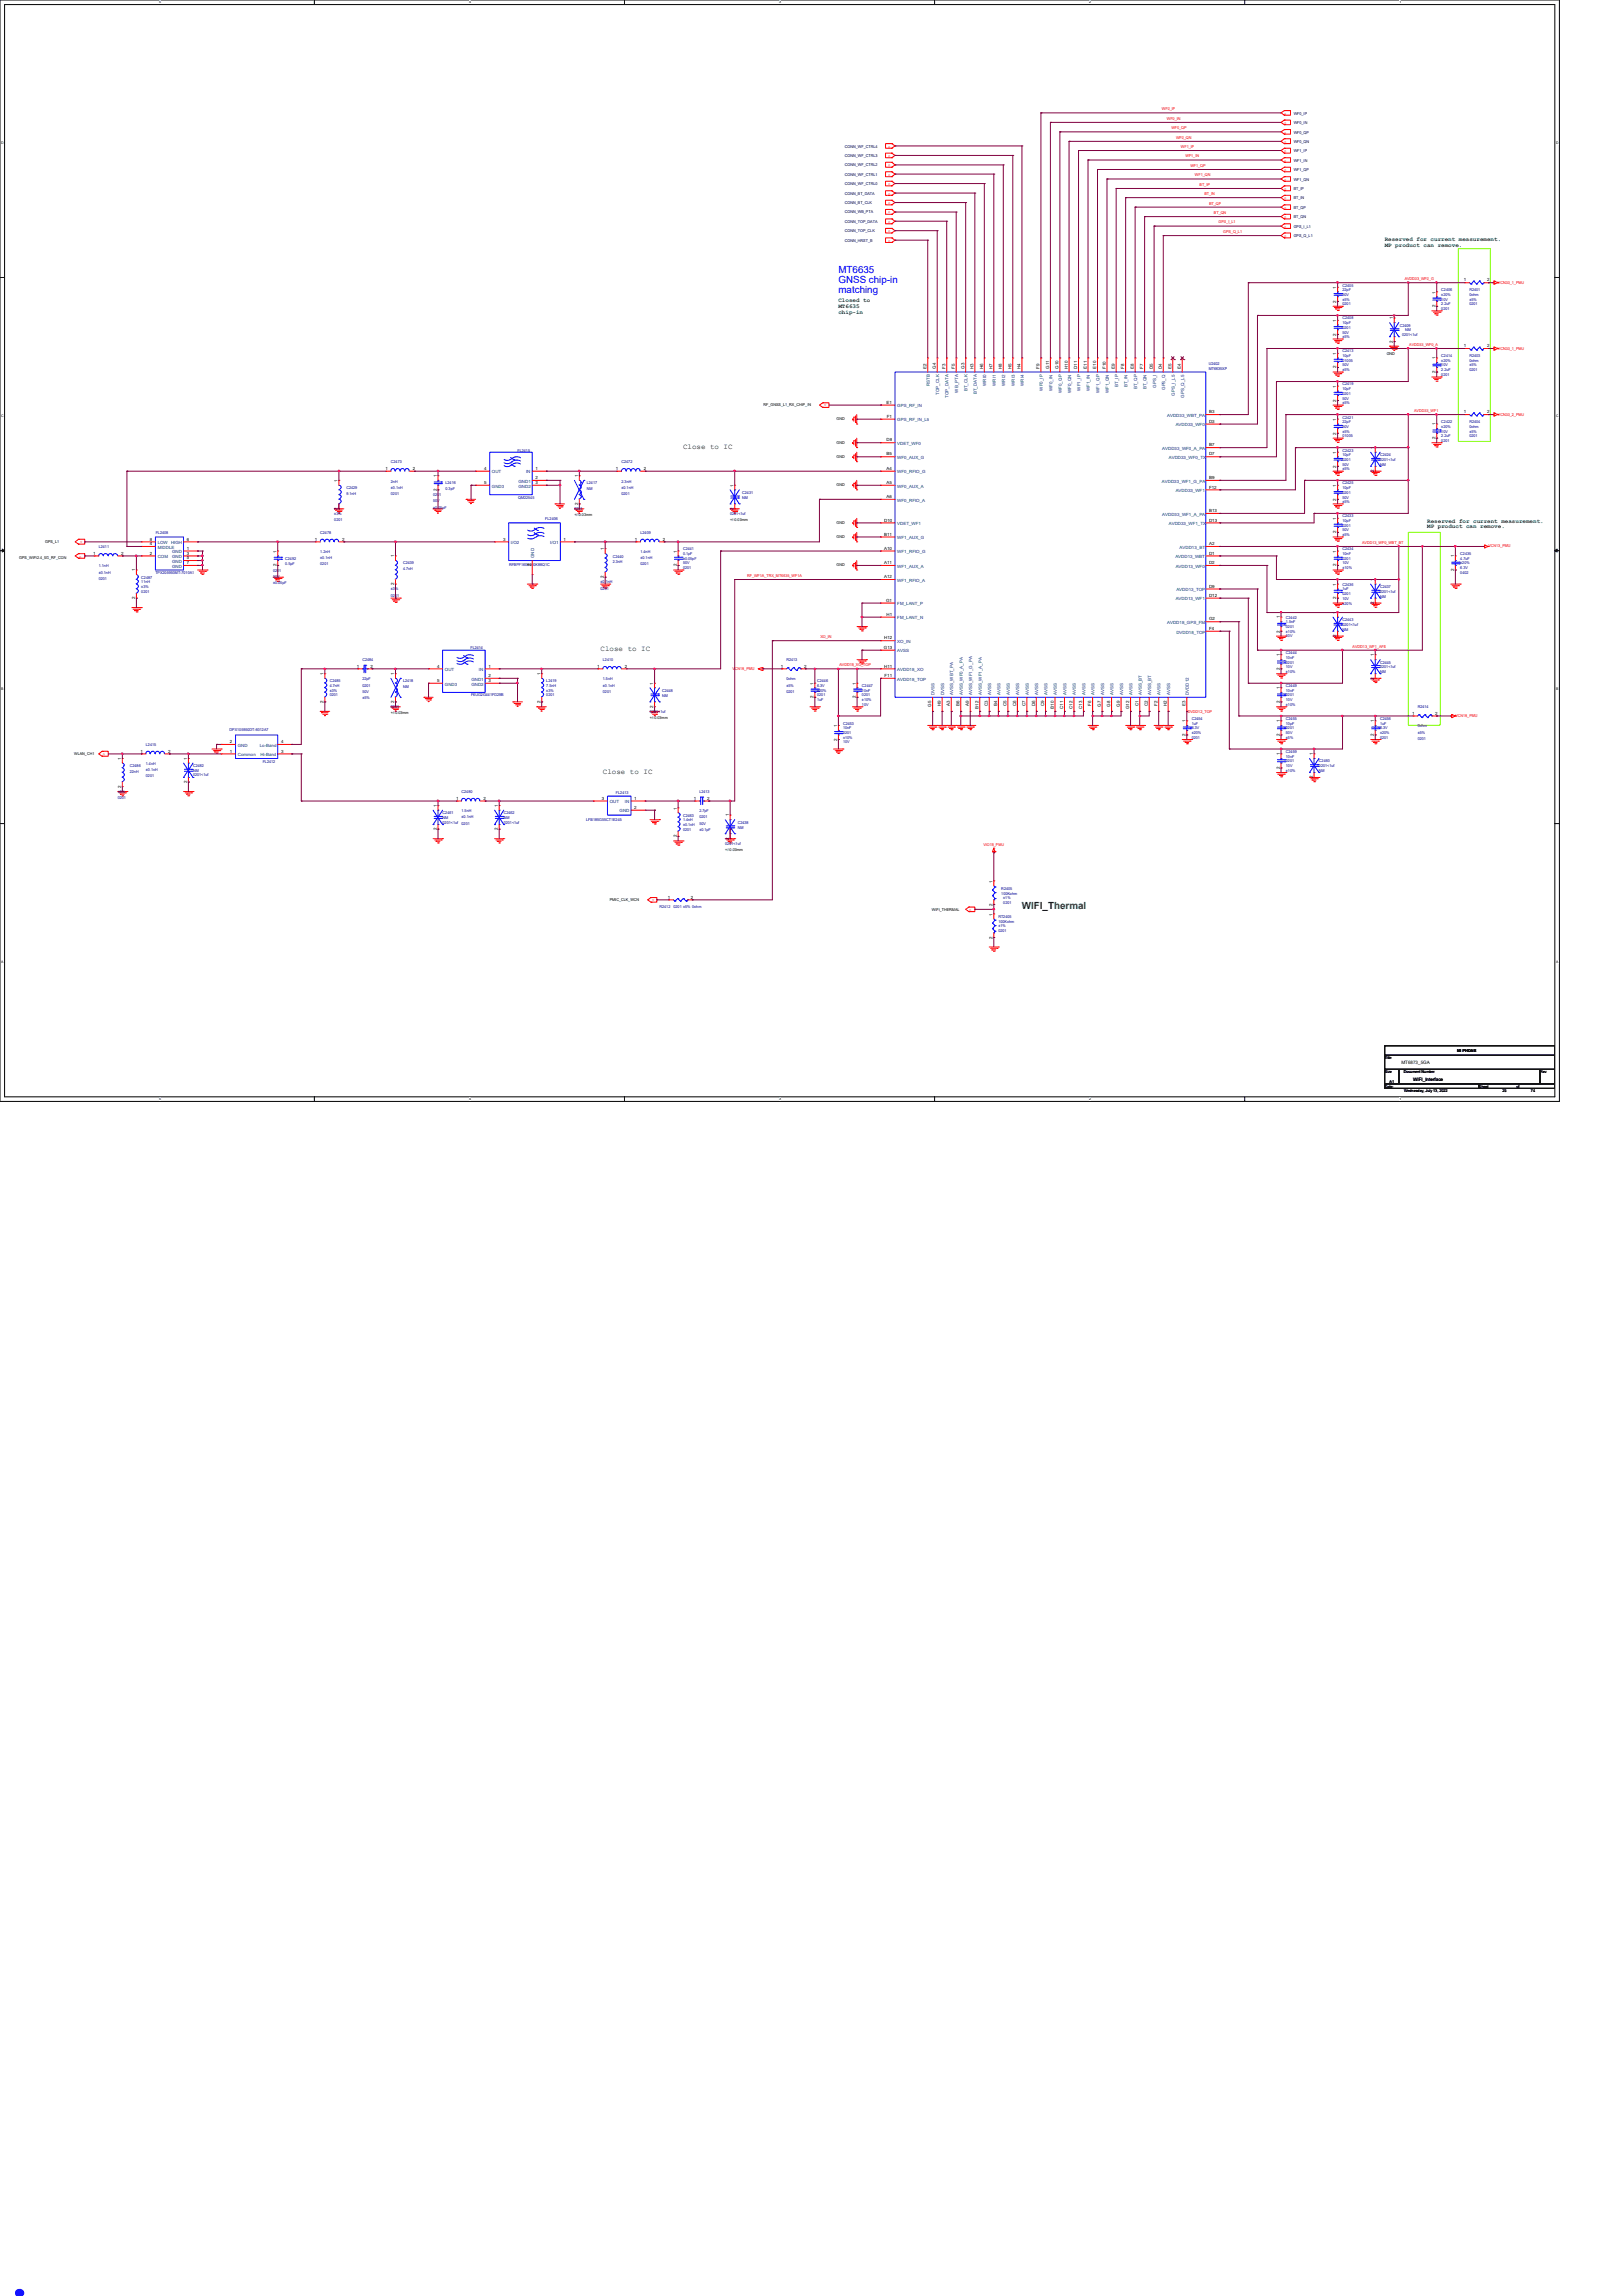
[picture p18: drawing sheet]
<svg xmlns="http://www.w3.org/2000/svg" width="210mm" height="297mm" viewBox="0 0 210 297" stroke-linecap="round" stroke-linejoin="round" font-family="sans-serif">
<defs><g id="words">
<text font-size="8.5" fill="#00f" x="0" y="297">.</text>
<g font-size="1.3" fill="#00f">
<text x="108.5" y="35.3">MT6635</text>
<text x="108.5" y="36.6">GNSS chip-in</text>
<text x="108.5" y="37.9">matching</text>
</g>
<text font-size="1.3" fill="#008000" x="132.2" y="117.6">WIFI_Thermal</text>
<g font-size="1">
<text x="88.4" y="58.1">Close to IC</text>
<text x="77.7" y="84.3">Close to IC</text>
<text x="78" y="100.2">Close to IC</text>
</g>
<g font-size=".8" fill="#008000">
<text x="179.2" y="31.2">Reserved for current measurement.</text>
<text x="179.2" y="31.9">MP product can remove.</text>
<text x="108.5" y="39.1">Closed to</text>
<text x="108.5" y="39.8">MT6635</text>
<text x="108.5" y="40.6">chip-in</text>
<text x="184.7" y="67.6">Reserved for current measurement.</text>
<text x="184.7" y="68.4">MP product can remove.</text>
</g>
<g font-size=".6">
<text x="172.9" y="41.6" transform="rotate(-90 172.9 41.6)">1</text>
<text x="172.9" y="39.2" transform="rotate(-90 172.9 39.2)">2</text>
<text x="172.9" y="37.3" transform="rotate(-90 172.9 37.3)">1</text>
<text x="180.3" y="41.3" transform="rotate(-90 180.3 41.3)">1</text>
<text x="185.8" y="39.8" transform="rotate(-90 185.8 39.8)">2</text>
<text x="185.8" y="38" transform="rotate(-90 185.8 38)">1</text>
<text x="189.4" y="36.4">1</text>
<text x="192.4" y="36.4">2</text>
<text x="119.9" y="47.7" transform="rotate(-90 119.9 47.7)">E2</text>
<text x="121.1" y="47.7" transform="rotate(-90 121.1 47.7)">G4</text>
<text x="122.3" y="47.7" transform="rotate(-90 122.3 47.7)">F3</text>
<text x="123.6" y="47.7" transform="rotate(-90 123.6 47.7)">F5</text>
<text x="124.8" y="47.7" transform="rotate(-90 124.8 47.7)">G3</text>
<text x="126" y="47.7" transform="rotate(-90 126 47.7)">H3</text>
<text x="127.2" y="47.7" transform="rotate(-90 127.2 47.7)">H6</text>
<text x="128.4" y="47.7" transform="rotate(-90 128.4 47.7)">H7</text>
<text x="129.7" y="47.7" transform="rotate(-90 129.7 47.7)">H8</text>
<text x="130.9" y="47.7" transform="rotate(-90 130.9 47.7)">H5</text>
<text x="132.1" y="47.7" transform="rotate(-90 132.1 47.7)">H4</text>
<text x="134.5" y="47.7" transform="rotate(-90 134.5 47.7)">F9</text>
<text x="135.8" y="47.7" transform="rotate(-90 135.8 47.7)">G11</text>
<text x="137" y="47.7" transform="rotate(-90 137 47.7)">G10</text>
<text x="138.2" y="47.7" transform="rotate(-90 138.2 47.7)">H10</text>
<text x="139.4" y="47.7" transform="rotate(-90 139.4 47.7)">D11</text>
<text x="140.6" y="47.7" transform="rotate(-90 140.6 47.7)">E11</text>
<text x="141.9" y="47.7" transform="rotate(-90 141.9 47.7)">E10</text>
<text x="143.1" y="47.7" transform="rotate(-90 143.1 47.7)">F10</text>
<text x="144.3" y="47.7" transform="rotate(-90 144.3 47.7)">E9</text>
<text x="145.5" y="47.7" transform="rotate(-90 145.5 47.7)">F8</text>
<text x="146.7" y="47.7" transform="rotate(-90 146.7 47.7)">E8</text>
<text x="148" y="47.7" transform="rotate(-90 148 47.7)">F7</text>
<text x="149.2" y="47.7" transform="rotate(-90 149.2 47.7)">D5</text>
<text x="150.4" y="47.7" transform="rotate(-90 150.4 47.7)">D4</text>
<text x="151.6" y="47.7" transform="rotate(-90 151.6 47.7)">E5</text>
<text x="152.8" y="47.7" transform="rotate(-90 152.8 47.7)">E4</text>
<text x="172.9" y="47.7" transform="rotate(-90 172.9 47.7)">2</text>
<text x="172.9" y="45.9" transform="rotate(-90 172.9 45.9)">1</text>
<text x="172.9" y="43.4" transform="rotate(-90 172.9 43.4)">2</text>
<text x="180.3" y="44.3" transform="rotate(-90 180.3 44.3)">2</text>
<text x="185.8" y="46.5" transform="rotate(-90 185.8 46.5)">1</text>
<text x="189.4" y="44.9">1</text>
<text x="192.4" y="44.9">2</text>
<text x="114.7" y="52.2">E1</text>
<text x="156.5" y="53.5">B3</text>
<text x="172.9" y="51.9" transform="rotate(-90 172.9 51.9)">2</text>
<text x="172.9" y="50.2" transform="rotate(-90 172.9 50.2)">1</text>
<text x="185.8" y="48.3" transform="rotate(-90 185.8 48.3)">2</text>
<text x="189.4" y="53.5">1</text>
<text x="192.4" y="53.5">2</text>
<text x="114.7" y="58.9">B5</text>
<text x="114.7" y="57.1">D8</text>
<text x="114.8" y="54.1">F1</text>
<text x="156.5" y="54.7">D3</text>
<text x="156.5" y="57.7">B7</text>
<text x="156.5" y="58.9">D7</text>
<text x="172.9" y="58.7" transform="rotate(-90 172.9 58.7)">1</text>
<text x="172.9" y="56.2" transform="rotate(-90 172.9 56.2)">2</text>
<text x="172.9" y="54.4" transform="rotate(-90 172.9 54.4)">1</text>
<text x="177.8" y="58.1" transform="rotate(-90 177.8 58.1)">1</text>
<text x="185.8" y="56.8" transform="rotate(-90 185.8 56.8)">2</text>
<text x="185.8" y="55" transform="rotate(-90 185.8 55)">1</text>
<text x="43.7" y="66" transform="rotate(-90 43.7 66)">2</text>
<text x="43.7" y="62.4" transform="rotate(-90 43.7 62.4)">1</text>
<text x="49.9" y="60.8">1</text>
<text x="53.4" y="60.8">2</text>
<text x="56.5" y="63.5" transform="rotate(-90 56.5 63.5)">2</text>
<text x="56.5" y="61.7" transform="rotate(-90 56.5 61.7)">1</text>
<text x="62.7" y="60.8">4</text>
<text x="62.7" y="62.6">5</text>
<text x="69.3" y="60.8">1</text>
<text x="69.3" y="62.6">3</text>
<text x="69.3" y="62">2</text>
<text x="74.8" y="65.4" transform="rotate(-90 74.8 65.4)">2</text>
<text x="74.8" y="61.7" transform="rotate(-90 74.8 61.7)">1</text>
<text x="79.7" y="60.8">1</text>
<text x="83.3" y="60.8">2</text>
<text x="94.9" y="66" transform="rotate(-90 94.9 66)">2</text>
<text x="94.9" y="62.9" transform="rotate(-90 94.9 62.9)">1</text>
<text x="114.7" y="60.8">A4</text>
<text x="114.7" y="62.6">A5</text>
<text x="114.7" y="64.4">A6</text>
<text x="156.5" y="62">B9</text>
<text x="156.5" y="63.2">F12</text>
<text x="172.9" y="64.8" transform="rotate(-90 172.9 64.8)">2</text>
<text x="172.9" y="62.9" transform="rotate(-90 172.9 62.9)">1</text>
<text x="172.9" y="60.5" transform="rotate(-90 172.9 60.5)">2</text>
<text x="177.8" y="61.1" transform="rotate(-90 177.8 61.1)">2</text>
<text x="12.1" y="71.8">1</text>
<text x="15.7" y="71.8">2</text>
<text x="19.4" y="71.8">2</text>
<text x="19.4" y="69.9">8</text>
<text x="19.4" y="70.5">4</text>
<text x="24.2" y="71.8">3</text>
<text x="24.2" y="69.9">6</text>
<text x="24.2" y="71.1">1</text>
<text x="35.8" y="71.5" transform="rotate(-90 35.8 71.5)">1</text>
<text x="40.7" y="69.9">1</text>
<text x="44.3" y="69.9">2</text>
<text x="65.1" y="69.9">3</text>
<text x="72.9" y="69.9">1</text>
<text x="78.1" y="71.2" transform="rotate(-90 78.1 71.2)">1</text>
<text x="82.2" y="69.9">1</text>
<text x="85.8" y="69.9">2</text>
<text x="87.6" y="71.5" transform="rotate(-90 87.6 71.5)">1</text>
<text x="114.4" y="71.1">A10</text>
<text x="114.4" y="69.3">B11</text>
<text x="114.4" y="67.5">D10</text>
<text x="156.5" y="66.3">B13</text>
<text x="156.5" y="67.5">D13</text>
<text x="156.5" y="70.5">A2</text>
<text x="156.5" y="71.8">D1</text>
<text x="172.9" y="71.5" transform="rotate(-90 172.9 71.5)">1</text>
<text x="172.9" y="69" transform="rotate(-90 172.9 69)">2</text>
<text x="172.9" y="67.2" transform="rotate(-90 172.9 67.2)">1</text>
<text x="17.5" y="77.6" transform="rotate(-90 17.5 77.6)">2</text>
<text x="17.5" y="73.9" transform="rotate(-90 17.5 73.9)">1</text>
<text x="24.2" y="72.3">5</text>
<text x="24.2" y="73">7</text>
<text x="35.8" y="73.3" transform="rotate(-90 35.8 73.3)">2</text>
<text x="51" y="75.7" transform="rotate(-90 51 75.7)">2</text>
<text x="51" y="72.1" transform="rotate(-90 51 72.1)">1</text>
<text x="68.7" y="73.3" transform="rotate(-90 68.7 73.3)">2</text>
<text x="78.1" y="74.8" transform="rotate(-90 78.1 74.8)">2</text>
<text x="87.6" y="73.3" transform="rotate(-90 87.6 73.3)">2</text>
<text x="114.4" y="73">A11</text>
<text x="114.4" y="74.8">A12</text>
<text x="114.7" y="77.9">G1</text>
<text x="156.5" y="73">D2</text>
<text x="156.5" y="76">D9</text>
<text x="156.5" y="77.2">D12</text>
<text x="172.9" y="77.6" transform="rotate(-90 172.9 77.6)">2</text>
<text x="172.9" y="75.8" transform="rotate(-90 172.9 75.8)">1</text>
<text x="172.9" y="73.3" transform="rotate(-90 172.9 73.3)">2</text>
<text x="177.8" y="75.1" transform="rotate(-90 177.8 75.1)">1</text>
<text x="188.2" y="73.9" transform="rotate(-90 188.2 73.9)">2</text>
<text x="188.2" y="72.1" transform="rotate(-90 188.2 72.1)">1</text>
<text x="114.4" y="83.9">G13</text>
<text x="114.4" y="82.7">H12</text>
<text x="114.7" y="79.7">H1</text>
<text x="156.5" y="81.5">F4</text>
<text x="156.5" y="80.3">G2</text>
<text x="165.6" y="81.8" transform="rotate(-90 165.6 81.8)">2</text>
<text x="165.6" y="80" transform="rotate(-90 165.6 80)">1</text>
<text x="172.9" y="82.4" transform="rotate(-90 172.9 82.4)">2</text>
<text x="172.9" y="79.4" transform="rotate(-90 172.9 79.4)">1</text>
<text x="177.8" y="78.1" transform="rotate(-90 177.8 78.1)">2</text>
<text x="41.9" y="87.3" transform="rotate(-90 41.9 87.3)">1</text>
<text x="46.2" y="86.4">1</text>
<text x="48" y="86.4">2</text>
<text x="51" y="87.3" transform="rotate(-90 51 87.3)">1</text>
<text x="56.6" y="86.4">4</text>
<text x="56.6" y="88.2">5</text>
<text x="63.2" y="86.4">1</text>
<text x="63.2" y="88.2">3</text>
<text x="63.2" y="87.6">2</text>
<text x="69.9" y="87.3" transform="rotate(-90 69.9 87.3)">1</text>
<text x="77.3" y="86.4">1</text>
<text x="80.9" y="86.4">2</text>
<text x="84.5" y="88.6" transform="rotate(-90 84.5 88.6)">1</text>
<text x="101" y="86.4">1</text>
<text x="104.1" y="86.4">2</text>
<text x="105.3" y="88.6" transform="rotate(-90 105.3 88.6)">1</text>
<text x="110.7" y="88.6" transform="rotate(-90 110.7 88.6)">1</text>
<text x="114.4" y="86.4">H11</text>
<text x="114.5" y="87.6">F11</text>
<text x="165.6" y="89.2" transform="rotate(-90 165.6 89.2)">1</text>
<text x="165.6" y="86.7" transform="rotate(-90 165.6 86.7)">2</text>
<text x="165.6" y="84.9" transform="rotate(-90 165.6 84.9)">1</text>
<text x="177.8" y="87.9" transform="rotate(-90 177.8 87.9)">2</text>
<text x="177.8" y="84.9" transform="rotate(-90 177.8 84.9)">1</text>
<text x="41.9" y="91" transform="rotate(-90 41.9 91)">2</text>
<text x="51" y="91" transform="rotate(-90 51 91)">2</text>
<text x="69.9" y="91" transform="rotate(-90 69.9 91)">2</text>
<text x="84.5" y="91.6" transform="rotate(-90 84.5 91.6)">2</text>
<text x="105.3" y="90.3" transform="rotate(-90 105.3 90.3)">2</text>
<text x="108.3" y="95.8" transform="rotate(-90 108.3 95.8)">2</text>
<text x="108.3" y="94.1" transform="rotate(-90 108.3 94.1)">1</text>
<text x="110.7" y="90.3" transform="rotate(-90 110.7 90.3)">2</text>
<text x="120.5" y="91.4" transform="rotate(-90 120.5 91.4)">G5</text>
<text x="121.8" y="91.4" transform="rotate(-90 121.8 91.4)">H9</text>
<text x="122.9" y="91.4" transform="rotate(-90 122.9 91.4)">A3</text>
<text x="124.2" y="91.4" transform="rotate(-90 124.2 91.4)">B6</text>
<text x="125.4" y="91.4" transform="rotate(-90 125.4 91.4)">A9</text>
<text x="126.6" y="91.7" transform="rotate(-90 126.6 91.7)">B12</text>
<text x="127.8" y="91.4" transform="rotate(-90 127.8 91.4)">C3</text>
<text x="129" y="91.4" transform="rotate(-90 129 91.4)">B4</text>
<text x="130.3" y="91.4" transform="rotate(-90 130.3 91.4)">C5</text>
<text x="131.5" y="91.4" transform="rotate(-90 131.5 91.4)">C6</text>
<text x="132.7" y="91.4" transform="rotate(-90 132.7 91.4)">C7</text>
<text x="133.9" y="91.4" transform="rotate(-90 133.9 91.4)">D6</text>
<text x="135.1" y="91.4" transform="rotate(-90 135.1 91.4)">C9</text>
<text x="136.4" y="91.7" transform="rotate(-90 136.4 91.7)">B10</text>
<text x="137.6" y="91.7" transform="rotate(-90 137.6 91.7)">C11</text>
<text x="138.8" y="91.7" transform="rotate(-90 138.8 91.7)">C12</text>
<text x="140" y="91.7" transform="rotate(-90 140 91.7)">C13</text>
<text x="141.2" y="91.3" transform="rotate(-90 141.2 91.3)">F6</text>
<text x="142.5" y="91.4" transform="rotate(-90 142.5 91.4)">G7</text>
<text x="143.7" y="91.4" transform="rotate(-90 143.7 91.4)">G8</text>
<text x="144.9" y="91.4" transform="rotate(-90 144.9 91.4)">G9</text>
<text x="146.1" y="91.8" transform="rotate(-90 146.1 91.8)">G12</text>
<text x="147.3" y="91.4" transform="rotate(-90 147.3 91.4)">C1</text>
<text x="148.5" y="91.4" transform="rotate(-90 148.5 91.4)">C2</text>
<text x="149.8" y="91.3" transform="rotate(-90 149.8 91.3)">F2</text>
<text x="151" y="91.4" transform="rotate(-90 151 91.4)">H2</text>
<text x="153.4" y="95.3" transform="rotate(-90 153.4 95.3)">2</text>
<text x="153.4" y="93.4" transform="rotate(-90 153.4 93.4)">1</text>
<text x="153.4" y="91.4" transform="rotate(-90 153.4 91.4)">E3</text>
<text x="165.6" y="95.3" transform="rotate(-90 165.6 95.3)">2</text>
<text x="165.6" y="93.4" transform="rotate(-90 165.6 93.4)">1</text>
<text x="165.6" y="91" transform="rotate(-90 165.6 91)">2</text>
<text x="177.8" y="95.3" transform="rotate(-90 177.8 95.3)">2</text>
<text x="177.8" y="93.4" transform="rotate(-90 177.8 93.4)">1</text>
<text x="182.8" y="92.5">1</text>
<text x="185.7" y="92.5">2</text>
<text x="15.7" y="101.9" transform="rotate(-90 15.7 101.9)">2</text>
<text x="15.7" y="98.3" transform="rotate(-90 15.7 98.3)">1</text>
<text x="18.2" y="97.4">1</text>
<text x="21.8" y="97.4">2</text>
<text x="24.2" y="101.3" transform="rotate(-90 24.2 101.3)">2</text>
<text x="24.2" y="98.3" transform="rotate(-90 24.2 98.3)">1</text>
<text x="29.8" y="96.1">2</text>
<text x="29.8" y="97.4">1</text>
<text x="36.4" y="97.4">3</text>
<text x="36.4" y="96.1">4</text>
<text x="165.6" y="99.5" transform="rotate(-90 165.6 99.5)">2</text>
<text x="165.6" y="97.7" transform="rotate(-90 165.6 97.7)">1</text>
<text x="169.9" y="100.7" transform="rotate(-90 169.9 100.7)">2</text>
<text x="169.9" y="97.7" transform="rotate(-90 169.9 97.7)">1</text>
<text x="56.5" y="107.4" transform="rotate(-90 56.5 107.4)">2</text>
<text x="56.5" y="104.4" transform="rotate(-90 56.5 104.4)">1</text>
<text x="59" y="103.5">1</text>
<text x="62.6" y="103.5">2</text>
<text x="64.4" y="107.4" transform="rotate(-90 64.4 107.4)">2</text>
<text x="64.4" y="104.4" transform="rotate(-90 64.4 104.4)">1</text>
<text x="77.9" y="103.5">3</text>
<text x="82.1" y="103.5">1</text>
<text x="82.1" y="104.6">2</text>
<text x="87.6" y="104.7" transform="rotate(-90 87.6 104.7)">1</text>
<text x="89.8" y="103.5">1</text>
<text x="91.5" y="103.5">2</text>
<text x="94.3" y="105.6" transform="rotate(-90 94.3 105.6)">1</text>
<text x="87.6" y="108.3" transform="rotate(-90 87.6 108.3)">2</text>
<text x="94.3" y="108.6" transform="rotate(-90 94.3 108.6)">2</text>
<text x="86.4" y="116.2">1</text>
<text x="89.4" y="116.2">2</text>
<text x="128.4" y="118.4" transform="rotate(-90 128.4 118.4)">1</text>
<text x="128.4" y="117.2" transform="rotate(-90 128.4 117.2)">2</text>
<text x="128.4" y="114.2" transform="rotate(-90 128.4 114.2)">1</text>
<text x="128.4" y="121.5" transform="rotate(-90 128.4 121.5)">2</text>
<text x="181.4" y="137.7">MT6873_5GA</text>
<text x="182.9" y="139.8">WIFI_Interface</text>
</g>
<g font-size=".6" fill="#004080">
<text x="116.1" y="52.7">GPS_RF_IN</text>
<text x="120.3" y="50" transform="rotate(-90 120.3 50)">RSTB</text>
<text x="121.5" y="51.1" transform="rotate(-90 121.5 51.1)">TOP_CLK</text>
<text x="122.8" y="51.5" transform="rotate(-90 122.8 51.5)">TOP_DATA</text>
<text x="124" y="50.8" transform="rotate(-90 124 50.8)">WB_PTA</text>
<text x="125.2" y="50.6" transform="rotate(-90 125.2 50.6)">BT_CLK</text>
<text x="126.4" y="51" transform="rotate(-90 126.4 51)">BT_DATA</text>
<text x="127.6" y="49.9" transform="rotate(-90 127.6 49.9)">WRI0</text>
<text x="128.9" y="49.9" transform="rotate(-90 128.9 49.9)">WRI1</text>
<text x="130.1" y="49.9" transform="rotate(-90 130.1 49.9)">WRI2</text>
<text x="131.3" y="49.9" transform="rotate(-90 131.3 49.9)">WRI3</text>
<text x="132.5" y="49.9" transform="rotate(-90 132.5 49.9)">WRI4</text>
<text x="135" y="50.5" transform="rotate(-90 135 50.5)">WF0_IP</text>
<text x="136.2" y="50.6" transform="rotate(-90 136.2 50.6)">WF0_IN</text>
<text x="137.4" y="50.8" transform="rotate(-90 137.4 50.8)">WF0_QP</text>
<text x="138.6" y="50.9" transform="rotate(-90 138.6 50.9)">WF0_QN</text>
<text x="139.8" y="50.5" transform="rotate(-90 139.8 50.5)">WF1_IP</text>
<text x="141.1" y="50.6" transform="rotate(-90 141.1 50.6)">WF1_IN</text>
<text x="142.3" y="50.8" transform="rotate(-90 142.3 50.8)">WF1_QP</text>
<text x="143.5" y="50.9" transform="rotate(-90 143.5 50.9)">WF1_QN</text>
<text x="144.7" y="50" transform="rotate(-90 144.7 50)">BT_IP</text>
<text x="145.9" y="50.1" transform="rotate(-90 145.9 50.1)">BT_IN</text>
<text x="147.2" y="50.3" transform="rotate(-90 147.2 50.3)">BT_QP</text>
<text x="148.4" y="50.4" transform="rotate(-90 148.4 50.4)">BT_QN</text>
<text x="149.6" y="50.2" transform="rotate(-90 149.6 50.2)">GPS_I</text>
<text x="150.8" y="50.5" transform="rotate(-90 150.8 50.5)">GPS_Q</text>
<text x="151" y="53.9">AVDD33_WBT_PA</text>
<text x="152" y="51.2" transform="rotate(-90 152 51.2)">GPS_I_L5</text>
<text x="153.2" y="51.5" transform="rotate(-90 153.2 51.5)">GPS_Q_L5</text>
<text x="116.1" y="59.4">WF0_AUX_G</text>
<text x="116.1" y="54.5">GPS_RF_IN_L5</text>
<text x="116.1" y="57.6">VDET_WF0</text>
<text x="150.4" y="58.2">AVDD33_WF0_A_PA</text>
<text x="151.3" y="59.4">AVDD33_WF0_TX</text>
<text x="152.1" y="55.2">AVDD33_WF0</text>
<text x="63.7" y="61.3">OUT</text>
<text x="63.7" y="63.1">GND3</text>
<text x="67.1" y="63.1">GND2</text>
<text x="67.1" y="62.4">GND1</text>
<text x="68.1" y="61.3">IN</text>
<text x="116.1" y="61.3">WF0_RFIO_G</text>
<text x="116.1" y="63.1">WF0_AUX_A</text>
<text x="116.1" y="64.9">WF0_RFIO_A</text>
<text x="150.4" y="62.4">AVDD33_WF1_G_PA</text>
<text x="152.1" y="63.7">AVDD33_WF1</text>
<text x="20.4" y="70.4">LOW</text>
<text x="20.4" y="71">MIDDLE</text>
<text x="22.1" y="70.4">HIGH</text>
<text x="22.3" y="71.6">GND</text>
<text x="66.1" y="70.4">I/O2</text>
<text x="71.2" y="70.4">I/O1</text>
<text x="116.1" y="71.6">WF1_RFIO_G</text>
<text x="116.1" y="69.8">WF1_AUX_G</text>
<text x="116.1" y="67.9">VDET_WF1</text>
<text x="150.4" y="66.7">AVDD33_WF1_A_PA</text>
<text x="151.3" y="67.9">AVDD33_WF1_TX</text>
<text x="152.7" y="71">AVDD13_BT</text>
<text x="20.4" y="72.2">COM</text>
<text x="22.3" y="72.2">GND</text>
<text x="22.3" y="72.8">GND</text>
<text x="22.3" y="73.4">GND</text>
<text x="69.1" y="72.2" transform="rotate(-90 69.1 72.2)">GND</text>
<text x="116.1" y="73.4">WF1_AUX_A</text>
<text x="116.1" y="75.3">WF1_RFIO_A</text>
<text x="152.1" y="72.2">AVDD13_WBT</text>
<text x="152.1" y="73.4">AVDD13_WF0</text>
<text x="152.1" y="77.7">AVDD13_WF1</text>
<text x="152.2" y="76.5">AVDD13_TOP</text>
<text x="116.1" y="78.3">FM_LANT_P</text>
<text x="116.1" y="80.1">FM_LANT_N</text>
<text x="116.1" y="83.2">XO_IN</text>
<text x="151" y="80.7">AVDD18_GPS_FM</text>
<text x="152.2" y="82">DVDD18_TOP</text>
<text x="57.6" y="86.8">OUT</text>
<text x="57.6" y="88.7">GND3</text>
<text x="61" y="88.7">GND2</text>
<text x="61" y="88.1">GND1</text>
<text x="62" y="86.8">IN</text>
<text x="116.1" y="84.4">AVSS</text>
<text x="116.1" y="86.8">AVDD18_XO</text>
<text x="116.1" y="88.1">AVDD18_TOP</text>
<text x="120.9" y="89.9" transform="rotate(-90 120.9 89.9)">DVSS</text>
<text x="122.2" y="89.9" transform="rotate(-90 122.2 89.9)">DVSS</text>
<text x="123.4" y="89.9" transform="rotate(-90 123.4 89.9)">AVSS_WBT_PA</text>
<text x="124.6" y="89.9" transform="rotate(-90 124.6 89.9)">AVSS_WF0_A_PA</text>
<text x="125.8" y="89.9" transform="rotate(-90 125.8 89.9)">AVSS_WF1_G_PA</text>
<text x="127" y="89.9" transform="rotate(-90 127 89.9)">AVSS_WF1_A_PA</text>
<text x="128.3" y="89.9" transform="rotate(-90 128.3 89.9)">AVSS</text>
<text x="129.5" y="89.9" transform="rotate(-90 129.5 89.9)">AVSS</text>
<text x="130.7" y="89.9" transform="rotate(-90 130.7 89.9)">AVSS</text>
<text x="131.9" y="89.9" transform="rotate(-90 131.9 89.9)">AVSS</text>
<text x="133.1" y="89.9" transform="rotate(-90 133.1 89.9)">AVSS</text>
<text x="134.4" y="89.9" transform="rotate(-90 134.4 89.9)">AVSS</text>
<text x="135.6" y="89.9" transform="rotate(-90 135.6 89.9)">AVSS</text>
<text x="136.8" y="89.9" transform="rotate(-90 136.8 89.9)">AVSS</text>
<text x="138" y="89.9" transform="rotate(-90 138 89.9)">AVSS</text>
<text x="139.2" y="89.9" transform="rotate(-90 139.2 89.9)">AVSS</text>
<text x="140.5" y="89.9" transform="rotate(-90 140.5 89.9)">AVSS</text>
<text x="141.6" y="89.9" transform="rotate(-90 141.6 89.9)">AVSS</text>
<text x="142.9" y="89.9" transform="rotate(-90 142.9 89.9)">AVSS</text>
<text x="144.1" y="89.9" transform="rotate(-90 144.1 89.9)">AVSS</text>
<text x="145.3" y="89.9" transform="rotate(-90 145.3 89.9)">AVSS</text>
<text x="146.6" y="89.9" transform="rotate(-90 146.6 89.9)">AVSS</text>
<text x="147.7" y="89.9" transform="rotate(-90 147.7 89.9)">AVSS_BT</text>
<text x="149" y="89.9" transform="rotate(-90 149 89.9)">AVSS_BT</text>
<text x="150.2" y="89.9" transform="rotate(-90 150.2 89.9)">AVSS</text>
<text x="151.4" y="89.9" transform="rotate(-90 151.4 89.9)">AVSS</text>
<text x="153.8" y="89.9" transform="rotate(-90 153.8 89.9)">DVDD12</text>
<text x="30.8" y="96.6">GND</text>
<text x="30.8" y="97.8">Common</text>
<text x="33.6" y="96.6">Lo-Band</text>
<text x="33.7" y="97.8">Hi-Band</text>
<text x="78.9" y="103.9">OUT</text>
<text x="80.2" y="105.1">GND</text>
<text x="80.9" y="103.9">IN</text>
</g>
<g font-size=".5">
<text x="20.6" y=".4">5</text>
<text x="60.7" y=".4">4</text>
<text x="100.8" y=".4">3</text>
<text x="141" y=".4">2</text>
<text x="181.1" y=".4">1</text>
<text x=".2" y="18.6">D</text>
<text x="201.4" y="18.6">D</text>
<text x="179.5" y="45.9">GND</text>
<text x=".2" y="53.9">C</text>
<text x="98.8" y="52.5">RF_GNSS_L1_RX_CHIP_IN</text>
<text x="201.4" y="53.9">C</text>
<text x="108.2" y="57.4">GND</text>
<text x="108.2" y="59.3">GND</text>
<text x="108.2" y="54.4">GND</text>
<text x="108.2" y="62.9">GND</text>
<text x="5.8" y="70.2">GPS_L1</text>
<text x="74.3" y="66.8">+/-0.03mm</text>
<text x="94.5" y="67.4">+/-0.03mm</text>
<text x="108.2" y="67.8">GND</text>
<text x="108.2" y="69.6">GND</text>
<text x="2.5" y="72.3">GPS_WIFI2.4_5G_RF_CON</text>
<text x="108.2" y="73.3">GND</text>
<text x=".2" y="89.3">B</text>
<text x="201.4" y="89.3">B</text>
<text x="50.6" y="92.4">+/-0.03mm</text>
<text x="84.1" y="93">+/-0.03mm</text>
<text x="9.6" y="97.6">WLAN_CH1</text>
<text x="93.9" y="110.1">+/-0.03mm</text>
<text x="78.9" y="116.5">PMIC_CLK_WCN</text>
<text x="120.6" y="117.9">WIFI_THERMAL</text>
<text x=".2" y="124.6">A</text>
<text x="201.4" y="124.6">A</text>
<text x="179.2" y="137">Title</text>
<text x="188.6" y="136.1">MI PHONE</text>
<text x="20.6" y="142.3">5</text>
<text x="60.7" y="142.3">4</text>
<text x="100.8" y="142.3">3</text>
<text x="141" y="142.3">2</text>
<text x="179.2" y="138.9">Size</text>
<text x="179.2" y="140.7">Date:</text>
<text x="179.8" y="140.1">A1</text>
<text x="181.1" y="142.3">1</text>
<text x="181.7" y="138.9">Document Number</text>
<text x="181.7" y="141.3">Wednesday, July 13, 2022</text>
<text x="191.4" y="140.7">Sheet</text>
<text x="194.4" y="141.3">25</text>
<text x="196.3" y="140.7">of</text>
<text x="198.1" y="141.3">74</text>
<text x="199.3" y="138.9">Rev</text>
</g>
<g font-size=".5" fill="#f00">
<text x="150.4" y="14.3">WF0_IP</text>
<text x="151" y="15.5">WF0_IN</text>
<text x="151.6" y="16.7">WF0_QP</text>
<text x="152.2" y="17.9">WF0_QN</text>
<text x="166.2" y="14.8">o</text>
<text x="166.2" y="16">o</text>
<text x="166.2" y="17.3">o</text>
<text x="114.9" y="19.1">o</text>
<text x="114.9" y="20.3">o</text>
<text x="114.9" y="21.5">o</text>
<text x="114.9" y="22.7">o</text>
<text x="114.9" y="24">o</text>
<text x="152.8" y="19.1">WF1_IP</text>
<text x="153.4" y="20.4">WF1_IN</text>
<text x="154.1" y="21.6">WF1_QP</text>
<text x="154.6" y="22.8">WF1_QN</text>
<text x="166.2" y="18.5">o</text>
<text x="166.2" y="19.7">o</text>
<text x="166.2" y="20.9">o</text>
<text x="166.2" y="22.1">o</text>
<text x="166.2" y="23.4">o</text>
<text x="114.9" y="25.2">o</text>
<text x="114.9" y="26.4">o</text>
<text x="114.9" y="27.6">o</text>
<text x="114.9" y="28.8">o</text>
<text x="155.2" y="24">BT_IP</text>
<text x="155.9" y="25.2">BT_IN</text>
<text x="156.5" y="26.5">BT_QP</text>
<text x="157.1" y="27.7">BT_QN</text>
<text x="157.7" y="28.9">GPS_I_L1</text>
<text x="166.2" y="24.6">o</text>
<text x="166.2" y="25.8">o</text>
<text x="166.2" y="27">o</text>
<text x="166.2" y="28.2">o</text>
<text x="166.2" y="29.5">o</text>
<text x="114.9" y="30.1">o</text>
<text x="114.9" y="31.3">o</text>
<text x="158.3" y="30.1">GPS_Q_L1</text>
<text x="166.2" y="30.6">o</text>
<text x="181.8" y="36.2">AVDD33_WF0_G</text>
<text x="193.8" y="36.7">VCN33_1_PMU</text>
<text x="182.4" y="44.7">AVDD33_WF0_A</text>
<text x="193.8" y="45.3">VCN33_1_PMU</text>
<text x="107" y="52.3" transform="rotate(-180 107 52.3)">o</text>
<text x="183" y="53.3">AVDD33_WF1</text>
<text x="193.8" y="53.8">VCN33_2_PMU</text>
<text x="10.7" y="70" transform="rotate(-180 10.7 70)">o</text>
<text x="176.3" y="70.4">AVDD13_WF0_WBT_BT</text>
<text x="192.6" y="70.8">VCN13_PMU</text>
<text x="10.2" y="72.1">o</text>
<text x="96.7" y="74.6">RF_WF1A_TRX_MT6635_WF1A</text>
<text x="106.2" y="82.6">XO_IN</text>
<text x="175" y="83.8">AVDD13_WF1_AFE</text>
<text x="94.8" y="86.7">VCN18_PMU</text>
<text x="108.6" y="86.2">AVDD18_XO_TOP</text>
<text x="153.7" y="92.3">DVDD12_TOP</text>
<text x="188.3" y="92.8">VCN18_PMU</text>
<text x="13.3" y="97.7">o</text>
<text x="127.3" y="109.5">VIO18_PMU</text>
<text x="84.7" y="116.3" transform="rotate(-180 84.7 116.3)">o</text>
<text x="125.4" y="117.9">o</text>
</g>
<g font-size=".5" fill="#000040">
<text x="167.4" y="14.8">WF0_IP</text>
<text x="167.4" y="16">WF0_IN</text>
<text x="167.4" y="17.3">WF0_QP</text>
<text x="109.3" y="19.1">CONN_WF_CTRL4</text>
<text x="109.3" y="20.3">CONN_WF_CTRL3</text>
<text x="109.3" y="21.5">CONN_WF_CTRL2</text>
<text x="109.3" y="22.7">CONN_WF_CTRL1</text>
<text x="109.3" y="24">CONN_WF_CTRL0</text>
<text x="167.4" y="18.5">WF0_QN</text>
<text x="167.4" y="19.7">WF1_IP</text>
<text x="167.4" y="20.9">WF1_IN</text>
<text x="167.4" y="22.1">WF1_QP</text>
<text x="167.4" y="23.4">WF1_QN</text>
<text x="109.3" y="25.2">CONN_BT_DATA</text>
<text x="109.3" y="26.4">CONN_BT_CLK</text>
<text x="109.3" y="27.6">CONN_WB_PTA</text>
<text x="109.3" y="28.8">CONN_TOP_DATA</text>
<text x="167.4" y="24.6">BT_IP</text>
<text x="167.4" y="25.8">BT_IN</text>
<text x="167.4" y="27">BT_QP</text>
<text x="167.4" y="28.2">BT_QN</text>
<text x="167.4" y="29.5">GPS_I_L1</text>
<text x="109.3" y="30.1">CONN_TOP_CLK</text>
<text x="109.3" y="31.3">CONN_HRST_B</text>
<text x="167.4" y="30.6">GPS_Q_L1</text>
</g>
<g font-size=".5" fill="#000080">
<text x="173.7" y="37.1">C2405</text>
<text x="173.7" y="37.7">22pF</text>
<text x="173.7" y="39.5">0201</text>
<text x="173.7" y="38.3">50V</text>
<text x="173.7" y="38.9">±5%</text>
<text x="173.7" y="41.3">C2408</text>
<text x="173.7" y="42">10pF</text>
<text x="186.5" y="37.7">C2406</text>
<text x="186.5" y="39.5">2.2uF</text>
<text x="186.5" y="40.1">0201</text>
<text x="186.5" y="38.9">10V</text>
<text x="186.5" y="38.3">±20%</text>
<text x="190.2" y="37.7">R2401</text>
<text x="190.2" y="38.3">0ohm</text>
<text x="190.2" y="38.9">±5%</text>
<text x="190.2" y="39.5">0201</text>
<text x="156.4" y="47.2">U2402</text>
<text x="156.4" y="47.9">MT6635XP</text>
<text x="173.7" y="42.5">0201</text>
<text x="173.7" y="43.2">50V</text>
<text x="173.7" y="43.8">±5%</text>
<text x="173.7" y="45.6">C2413</text>
<text x="173.7" y="46.2">10pF</text>
<text x="173.7" y="46.8">01005</text>
<text x="173.7" y="47.4">50V</text>
<text x="181.1" y="42.2">C2409</text>
<text x="181.4" y="43.5">0201&lt;1uf</text>
<text x="181.8" y="42.8">NM</text>
<text x="186.5" y="46.2">C2414</text>
<text x="186.5" y="47.4">10V</text>
<text x="186.5" y="46.8">±20%</text>
<text x="190.2" y="46.2">R2403</text>
<text x="190.2" y="46.8">0ohm</text>
<text x="190.2" y="47.4">±5%</text>
<text x="173.7" y="49.9">C2419</text>
<text x="173.7" y="50.5">10pF</text>
<text x="173.7" y="51.1">0201</text>
<text x="173.7" y="51.7">50V</text>
<text x="173.7" y="52.3">±5%</text>
<text x="173.7" y="48">±5%</text>
<text x="186.5" y="48">2.2uF</text>
<text x="186.5" y="48.6">0201</text>
<text x="190.2" y="48">0201</text>
<text x="50.6" y="59.9">C2473</text>
<text x="67" y="58.4">FL2415</text>
<text x="80.4" y="59.9">C2472</text>
<text x="173.7" y="54.1">C2421</text>
<text x="173.7" y="54.7">22pF</text>
<text x="173.7" y="56.6">01005</text>
<text x="173.7" y="55.4">50V</text>
<text x="173.7" y="56">±5%</text>
<text x="173.7" y="58.4">C2423</text>
<text x="173.7" y="59">10pF</text>
<text x="173.7" y="59.6">0201</text>
<text x="178.6" y="59">C2424</text>
<text x="178.6" y="59.6">0201&lt;1uf</text>
<text x="186.5" y="54.7">C2422</text>
<text x="186.5" y="56.6">2.2uF</text>
<text x="186.5" y="57.2">0201</text>
<text x="186.5" y="56">10V</text>
<text x="186.5" y="55.4">±20%</text>
<text x="190.2" y="54.7">R2404</text>
<text x="190.2" y="55.4">0ohm</text>
<text x="190.2" y="56">±5%</text>
<text x="190.2" y="56.6">0201</text>
<text x="44.8" y="63.3">C2429</text>
<text x="44.8" y="64">9.1nH</text>
<text x="50.6" y="62.4">2nH</text>
<text x="50.6" y="63.2">±0.1nH</text>
<text x="50.6" y="64">0201</text>
<text x="56" y="64.2">0201</text>
<text x="56" y="65">50V</text>
<text x="56" y="65.8">±0.05pF</text>
<text x="57.7" y="62.7">L2416</text>
<text x="57.7" y="63.4">0.3pF</text>
<text x="67.1" y="64.5">QM22545</text>
<text x="75.9" y="62.7">L2417</text>
<text x="75.9" y="63.4">NM</text>
<text x="80.4" y="62.4">2.3nH</text>
<text x="80.4" y="63.2">±0.1nH</text>
<text x="80.4" y="64">0201</text>
<text x="96.1" y="63.9">C2431</text>
<text x="96.1" y="64.6">NM</text>
<text x="173.7" y="62.7">C2425</text>
<text x="173.7" y="63.3">10pF</text>
<text x="173.7" y="63.9">0201</text>
<text x="173.7" y="64.5">50V</text>
<text x="173.7" y="65.1">±5%</text>
<text x="173.7" y="60.2">50V</text>
<text x="173.7" y="60.8">±5%</text>
<text x="178.6" y="60.2">NM</text>
<text x="12.8" y="70.9">L2411</text>
<text x="20.2" y="69.1">FL2408</text>
<text x="41.4" y="69.1">C2478</text>
<text x="41.4" y="71.6">1.2nH</text>
<text x="43.3" y="66.6">±3%</text>
<text x="43.3" y="67.4">0201</text>
<text x="70.6" y="67.3">FL2406</text>
<text x="74.3" y="66">0201</text>
<text x="82.9" y="69.1">L2409</text>
<text x="82.9" y="71.6">1.4nH</text>
<text x="88.4" y="71.2">C2441</text>
<text x="88.4" y="71.8">0.1pF</text>
<text x="94.5" y="66.6">0201&lt;1uf</text>
<text x="173.7" y="66.9">C2433</text>
<text x="173.7" y="67.6">10pF</text>
<text x="173.7" y="68.2">0201</text>
<text x="173.7" y="68.7">50V</text>
<text x="173.7" y="69.4">±5%</text>
<text x="173.7" y="71.2">C2434</text>
<text x="173.7" y="71.8">10nF</text>
<text x="189" y="71.8">C2435</text>
<text x="12.8" y="73.4">1.1nH</text>
<text x="12.8" y="74.2">±0.1nH</text>
<text x="12.8" y="75">0201</text>
<text x="18.3" y="74.8">C2487</text>
<text x="18.3" y="75.5">11nH</text>
<text x="18.3" y="76.1">±3%</text>
<text x="18.3" y="76.7">0201</text>
<text x="20.1" y="74.3">TPX205950MT-7010A1</text>
<text x="35.3" y="74">0201</text>
<text x="35.3" y="74.8">50V</text>
<text x="35.3" y="75.5">±0.05pF</text>
<text x="36.9" y="72.4">C2492</text>
<text x="36.9" y="73.2">0.5pF</text>
<text x="41.4" y="72.3">±0.1nH</text>
<text x="41.4" y="73.2">0201</text>
<text x="50.6" y="76.4">±3%</text>
<text x="50.6" y="77.2">0201</text>
<text x="52.2" y="73">C2439</text>
<text x="52.2" y="73.7">4.7nH</text>
<text x="65.9" y="73.3">RFBPF1608060K88Q1C</text>
<text x="77.7" y="75.5">±0.1nH</text>
<text x="77.7" y="76.3">0201</text>
<text x="79.3" y="72.1">C2440</text>
<text x="79.3" y="72.9">2.3nH</text>
<text x="82.9" y="72.3">±0.1nH</text>
<text x="82.9" y="73.2">0201</text>
<text x="88.4" y="73.7">0201</text>
<text x="88.4" y="73">50V</text>
<text x="88.4" y="72.4">±0.05pF</text>
<text x="173.7" y="72.4">0201</text>
<text x="173.7" y="73">10V</text>
<text x="173.7" y="73.7">±10%</text>
<text x="173.7" y="75.8">C2436</text>
<text x="173.7" y="76.4">1uF</text>
<text x="173.7" y="77">0201</text>
<text x="173.7" y="77.6">10V</text>
<text x="178.6" y="76.1">C2437</text>
<text x="178.6" y="77.3">NM</text>
<text x="178.6" y="76.7">0201&lt;1uf</text>
<text x="189" y="72.4">4.7uF</text>
<text x="189" y="74.3">0402</text>
<text x="189" y="73.7">6.3V</text>
<text x="189" y="73">±20%</text>
<text x="60.9" y="84">FL2414</text>
<text x="166.4" y="80.1">C2442</text>
<text x="166.4" y="80.6">1.5nF</text>
<text x="166.4" y="81.3">0201</text>
<text x="166.4" y="82.5">10V</text>
<text x="166.4" y="81.9">±10%</text>
<text x="173.7" y="78.2">±20%</text>
<text x="173.7" y="80.3">C2443</text>
<text x="173.7" y="81.6">NM</text>
<text x="173.7" y="80.9">0201&lt;1uf</text>
<text x="42.7" y="88.3">C2485</text>
<text x="42.7" y="88.9">4.7nH</text>
<text x="42.7" y="89.5">±3%</text>
<text x="46.9" y="85.5">C2484</text>
<text x="46.9" y="88">22pF</text>
<text x="46.9" y="88.8">0201</text>
<text x="46.9" y="89.6">50V</text>
<text x="52.2" y="88.3">L2418</text>
<text x="52.2" y="89">NM</text>
<text x="70.7" y="88.3">L2419</text>
<text x="70.7" y="88.9">7.5nH</text>
<text x="70.7" y="89.5">±3%</text>
<text x="78" y="85.5">L2410</text>
<text x="78" y="88">1.5nH</text>
<text x="78" y="88.8">±0.1nH</text>
<text x="78" y="89.6">0201</text>
<text x="85.7" y="89.5">C2448</text>
<text x="101.8" y="85.5">R2413</text>
<text x="101.8" y="88">0ohm</text>
<text x="101.8" y="88.8">±5%</text>
<text x="101.8" y="89.6">0201</text>
<text x="105.7" y="88.3">C2446</text>
<text x="105.7" y="88.9">6.3V</text>
<text x="105.7" y="89.5">±20%</text>
<text x="111.5" y="88.9">C2447</text>
<text x="111.5" y="89.5">10nF</text>
<text x="166.4" y="84.6">C2444</text>
<text x="166.4" y="85.2">10nF</text>
<text x="166.4" y="85.9">0201</text>
<text x="166.4" y="86.4">10V</text>
<text x="166.4" y="87">±10%</text>
<text x="166.4" y="88.9">C2449</text>
<text x="166.4" y="89.5">10nF</text>
<text x="178.6" y="85.9">C2445</text>
<text x="178.6" y="87">NM</text>
<text x="178.6" y="86.4">0201&lt;1uf</text>
<text x="29.7" y="94.6">DPX105950DT-6012A7</text>
<text x="42.7" y="90.1">0201</text>
<text x="46.9" y="90.4">±5%</text>
<text x="50.6" y="91.6">0201</text>
<text x="61" y="90.1">F6UG2G441FG29B</text>
<text x="70.7" y="90.1">0201</text>
<text x="84.1" y="92.2">0201&lt;1uf</text>
<text x="85.7" y="90.2">NM</text>
<text x="105.7" y="90.7">1uF</text>
<text x="105.7" y="90.1">0201</text>
<text x="109.1" y="93.8">C2453</text>
<text x="109.1" y="94.4">10nF</text>
<text x="109.1" y="95">0201</text>
<text x="109.1" y="95.6">±10%</text>
<text x="111.5" y="90.1">0201</text>
<text x="111.5" y="91.3">10V</text>
<text x="111.5" y="90.7">±10%</text>
<text x="154.2" y="93.1">C2454</text>
<text x="154.2" y="93.8">1uF</text>
<text x="154.2" y="95.6">0201</text>
<text x="154.2" y="94.4">6.3V</text>
<text x="154.2" y="95">±20%</text>
<text x="166.4" y="90.1">0201</text>
<text x="166.4" y="90.7">10V</text>
<text x="166.4" y="91.3">±10%</text>
<text x="166.4" y="93.1">C2455</text>
<text x="166.4" y="93.8">10pF</text>
<text x="166.4" y="94.4">0201</text>
<text x="166.4" y="95">50V</text>
<text x="166.4" y="95.6">±5%</text>
<text x="178.6" y="93.1">C2456</text>
<text x="178.6" y="93.8">1uF</text>
<text x="178.6" y="95.6">0201</text>
<text x="178.6" y="94.4">6.3V</text>
<text x="178.6" y="95">±20%</text>
<text x="183.5" y="91.6">R2414</text>
<text x="183.5" y="94.1">0ohm</text>
<text x="183.5" y="94.9">±5%</text>
<text x="183.5" y="95.7">0201</text>
<text x="16.8" y="99.2">C2486</text>
<text x="16.8" y="100">22nH</text>
<text x="18.9" y="96.5">L2415</text>
<text x="18.9" y="99">1.4nH</text>
<text x="18.9" y="99.8">±0.1nH</text>
<text x="18.9" y="100.6">0201</text>
<text x="25" y="99.2">C2482</text>
<text x="25" y="99.9">NM</text>
<text x="25" y="100.5">0201&lt;1uf</text>
<text x="34" y="98.8">FL2412</text>
<text x="109.1" y="96.2">10V</text>
<text x="166.4" y="97.4">C2459</text>
<text x="166.4" y="98">10nF</text>
<text x="166.4" y="98.6">0201</text>
<text x="166.4" y="99.2">10V</text>
<text x="166.4" y="99.9">±10%</text>
<text x="170.7" y="98.6">C2460</text>
<text x="170.7" y="99.9">NM</text>
<text x="170.7" y="99.2">0201&lt;1uf</text>
<text x="15.2" y="102.6">±5%</text>
<text x="15.2" y="103.4">0201</text>
<text x="57.3" y="105.3">C2461</text>
<text x="57.3" y="106">NM</text>
<text x="57.3" y="106.6">0201&lt;1uf</text>
<text x="59.7" y="102.6">C2480</text>
<text x="59.7" y="105.1">1.5nH</text>
<text x="59.7" y="105.9">±0.1nH</text>
<text x="59.7" y="106.7">0201</text>
<text x="65.2" y="105.3">C2462</text>
<text x="65.2" y="106">NM</text>
<text x="65.2" y="106.6">0201&lt;1uf</text>
<text x="75.9" y="106.2">LFB185G55CT1E245</text>
<text x="79.7" y="102.7">FL2413</text>
<text x="88.4" y="105.7">C2463</text>
<text x="88.4" y="106.3">1.4nH</text>
<text x="88.4" y="106.8">±0.1nH</text>
<text x="88.4" y="107.5">0201</text>
<text x="90.5" y="102.6">L2413</text>
<text x="90.5" y="105.1">2.7pF</text>
<text x="90.5" y="105.9">0201</text>
<text x="90.5" y="106.7">50V</text>
<text x="90.5" y="107.5">±0.1pF</text>
<text x="95.5" y="106.6">C2438</text>
<text x="95.5" y="107.3">NM</text>
<text x="93.9" y="109.3">0201&lt;1uf</text>
<text x="85.3" y="117.5">R2412</text>
<text x="87.2" y="117.5">0201 ±5% 0ohm</text>
<text x="129.2" y="118.7">RT2405</text>
<text x="129.2" y="119.4">100Kohm</text>
<text x="129.2" y="120">±1%</text>
<text x="129.6" y="115.1">R2405</text>
<text x="129.6" y="115.8">100Kohm</text>
<text x="129.8" y="116.3">±1%</text>
<text x="129.8" y="116.9">0201</text>
<text x="129.2" y="120.6">0201</text>
</g>
</g></defs>
<path d="M0 0h201.8v142.5h-201.8zM.6 .6h200.6v141.3h-200.6z" fill="none" stroke="#000" stroke-width=".13"/>
<g fill="#fff">
<path d="M20.6 0h.2v.6h-.2z"/>
<path d="M20.6 141.9h.2v.6h-.2z"/>
</g>
<path d="M40.7 0v.6M40.7 141.9v.6" fill="none" stroke="#000" stroke-width=".13"/>
<g fill="#fff">
<path d="M60.7 0h.2v.6h-.2z"/>
<path d="M60.7 141.9h.2v.6h-.2z"/>
</g>
<path d="M80.8 0v.6M80.8 141.9v.6" fill="none" stroke="#000" stroke-width=".13"/>
<g fill="#fff">
<path d="M100.8 0h.2v.6h-.2z"/>
<path d="M100.8 141.9h.2v.6h-.2z"/>
</g>
<path d="M120.9 0v.6M120.9 141.9v.6" fill="none" stroke="#000" stroke-width=".13"/>
<g fill="#fff">
<path d="M141 0h.2v.6h-.2z"/>
<path d="M141 141.9h.2v.6h-.2z"/>
</g>
<path d="M161.1 0v.6M161.1 141.9v.6" fill="none" stroke="#000" stroke-width=".13"/>
<g fill="#fff">
<path d="M181.1 0h.2v.6h-.2z"/>
<path d="M181.1 141.9h.2v.6h-.2z"/>
<path d="M.2 18.2h.3v.6h-.3z"/>
<path d="M201.4 18.2h.3v.6h-.3z"/>
<path d="M.2 53.6h.3v.5h-.3z"/>
<path d="M201.4 53.6h.3v.5h-.3z"/>
</g>
<path d="M0 35.9h.6M201.2 35.9h.6" fill="none" stroke="#000" stroke-width=".13"/>
<g fill="#fff">
<path d="M.2 88.9h.2v.5h-.2z"/>
<path d="M201.4 88.9h.2v.5h-.2z"/>
</g>
<path d="M0 71.2h.6M.3 71l.3 .2-.3 .2zM201.2 71.2l.3-.2v.4zM201.2 71.2h.6" fill="none" stroke="#000" stroke-width=".13"/>
<path d="M.3 71l.3 .2-.3 .2zM201.2 71.2l.3-.2v.4z" fill="#000"/>
<g fill="#fff">
<path d="M.2 124.2h.3v.5h-.3z"/>
<path d="M201.4 124.2h.3v.5h-.3z"/>
</g>
<path d="M0 106.6h.6M201.2 106.6h.6M179.2 135.3h22v1.2h-22zM179.2 136.5h22v1.8h-22zM179.2 138.3h1.8v1.9h-1.8zM181 138.3h18.3v1.9h-18.3zM199.3 138.3h1.9v1.9h-1.9zM179.2 140.2h12.2v.6h-12.2zM191.4 140.2h9.8v.6h-9.8z" fill="none" stroke="#000" stroke-width=".13"/>
<path d="M188.7 32.2h4.2v24.9h-4.2zM182.2 68.9h4.2v24.9h-4.2z" fill="none" stroke="#80ff00" stroke-width=".13"/>
<g fill="none" stroke="#f00" stroke-width=".13">
<path d="M115.4 18.6h.1M115.4 19.2h.1M115.4 18.6h-.8v.6h.8M115.4 19.8h.1M115.4 19.8h-.8v.6h.8M115.4 18.6l.4 .3-.4 .3M115.4 19.8l.4 .3-.4 .3M166.2 14.3h.1M166.2 14.9h.1M166.2 14.3h.8v.6h-.8M166.2 15.5h.1M166.2 16.1h.1"/>
<path d="M166.2 15.5h.8v.6h-.8M166.2 16.8h.1M166.2 17.4h.1M166.2 16.8h.8v.6h-.8M166.2 17.9h.1M166.2 18.6h.1M166.2 17.9h.8v.7h-.8M166.2 19.2h.1M166.2 19.8h.1M166.2 19.2h.8v.6h-.8M166.2 14.3l-.4 .3 .4 .3M166.2 15.5l-.4 .3 .4 .3"/>
<path d="M166.2 16.8l-.4 .3 .4 .3M166.2 17.9l-.4 .4 .4 .3M166.2 19.2l-.4 .3 .4 .3M115.4 20.4h.1M115.4 21h.1M115.4 21.6h.1M115.4 21h-.8v.6h.8M115.4 22.2h.1M115.4 22.9h.1M115.4 22.2h-.8v.7h.8M115.4 23.5h.1M115.4 24h.1"/>
<path d="M115.4 23.5h-.8v.5h.8M115.4 24.7h.1M115.4 25.3h.1M115.4 24.7h-.8v.6h.8M115.4 25.9h.1M115.4 26.5h.1M115.4 25.9h-.8v.6h.8M115.4 27.1h.1M115.4 27.7h.1M115.4 27.1h-.8v.6h.8M115.4 28.3h.1M115.4 29h.1"/>
<path d="M115.4 28.3h-.8v.7h.8M115.4 29.5h.1M115.4 30.1h.1M115.4 29.5h-.8v.6h.8M115.4 30.8h.1M115.4 31.4h.1M115.4 30.8h-.8v.6h.8M115.4 21l.4 .3-.4 .3M115.4 22.2l.4 .3-.4 .4M115.4 23.5l.4 .2-.4 .3M115.4 24.7l.4 .3-.4 .3M115.4 25.9l.4 .3-.4 .3"/>
<path d="M115.4 27.1l.4 .3-.4 .3M115.4 28.3l.4 .3-.4 .4M115.4 29.5l.4 .3-.4 .3M115.4 30.8l.4 .3-.4 .3M166.2 20.4h.1M166.2 21h.1M166.2 20.4h.8v.6h-.8M166.2 21.6h.1M166.2 22.2h.1M166.2 21.6h.8v.6h-.8M166.2 22.9h.1M166.2 23.5h.1"/>
<path d="M166.2 22.9h.8v.6h-.8M166.2 24h.1M166.2 24.7h.1M166.2 24h.8v.7h-.8M166.2 25.3h.1M166.2 25.9h.1M166.2 25.3h.8v.6h-.8M166.2 26.5h.1M166.2 27.1h.1M166.2 26.5h.8v.6h-.8M166.2 27.7h.1M166.2 28.3h.1"/>
<path d="M166.2 27.7h.8v.6h-.8M166.2 29h.1M166.2 29.5h.1M166.2 29h.8v.5h-.8M166.2 30.1h.1M166.2 30.8h.1M166.2 30.1h.8v.7h-.8M166.2 20.4l-.4 .3 .4 .3M166.2 21.6l-.4 .3 .4 .3M166.2 22.9l-.4 .3 .4 .3M166.2 24l-.4 .4 .4 .3M166.2 25.3l-.4 .3 .4 .3"/>
<path d="M166.2 26.5l-.4 .3 .4 .3M166.2 27.7l-.4 .3 .4 .3M166.2 29l-.4 .3 .4 .2M166.2 30.1l-.4 .4 .4 .3M172.5 39.6h1.2M172.7 39.8h.8M172.8 40h.1M172.8 40h.6M173.1 37.2h.1M173.1 39h.1M173.1 37.2v.6M173.1 38.4v.6"/>
<path d="M173.5 39.8h.1M173.7 39.6h.1M185.9 37.8h.1M185.9 39.6h.1M185.9 37.8v.6M185.9 39v.6M189.6 36.6h.1M189.6 36.6h.6M192 36.6h.6M192.6 36.6h.1M193.2 36.6h.1M193.3 36.4h.1"/>
<path d="M193.3 36.7h.1M193.3 36.4v.3M193.3 36.4l.5 .2M193.8 36.6h.1M193.8 36.6l-.5 .1M106.5 52.7h.1M106.5 52.1h.1M106.5 52.1h.8v.6h-.8M106.5 52.1l-.5 .3 .5 .3M110.3 57.4h.1M110.3 59.2h.1M110.3 54.3h.1"/>
<path d="M110.3 54.2v.1M110.3 57.2v.2M110.3 59.1v.1M110.5 57h.1M110.5 58.9h.1M110.5 54h.1M110.5 54v.5M110.5 57v.5M110.5 58.9v.5M110.7 57.7h.1M110.7 59.5h.1M110.7 54.7h.1"/>
<path d="M110.7 53.8v.9M110.7 56.9v.8M110.7 58.7v.8M110.9 57.9h.1M110.9 59.7h.1M110.9 54.9h.1M110.9 53.6v1.3M110.9 56.7v1.2M110.9 58.5v1.2M114 59.1h.1M114 52.4h.1M114 54.2h.1"/>
<path d="M114 57.3h.1M114 52.4h1.8M114 57.3h1.8M114 59.1h1.8M114 54.2h1.8M120.1 46.3h.1M120.1 46.3v1.8M121.3 46.3h.1M121.3 46.3v1.8M122.5 46.3h.1M122.5 46.3v1.8M123.7 46.3h.1"/>
<path d="M123.7 46.3v1.8M125 46.3h.1M125 46.3v1.8M126.2 46.3h.1M126.2 46.3v1.8M127.4 46.3h.1M127.4 46.3v1.8M128.6 46.3h.1M128.6 46.3v1.8M129.8 46.3h.1M129.8 46.3v1.8M131.1 46.3h.1"/>
<path d="M131.1 46.3v1.8M132.2 46.3h.1M132.2 46.3v1.8M134.7 46.3h.1M134.7 46.3v1.8M135.9 46.3h.1M135.9 46.3v1.8M137.2 46.3h.1M137.2 46.3v1.8M138.3 46.3h.1M138.3 46.3v1.8M139.6 46.3h.1"/>
<path d="M139.6 46.3v1.8M140.8 46.3h.1M140.8 46.3v1.8M142 46.3h.1M142 46.3v1.8M143.3 46.3h.1M143.3 46.3v1.8M144.4 46.3h.1M144.4 46.3v1.8M145.7 46.3h.1M145.7 46.3v1.8M146.9 46.3h.1"/>
<path d="M146.9 46.3v1.8M148.1 46.3h.1M148.1 46.3v1.8M149.4 46.3h.1M149.4 46.3v1.8M150.5 46.3h.1M150.5 46.3v1.8M151.8 46.3h.1M151.8 46.3v1.8M153 46.3h.1M153 46.3v1.8M156 53.6h1.9"/>
<path d="M156 59.1h1.9M156 54.9h1.9M156 57.9h1.9M157.9 53.6h.1M157.9 54.9h.1M157.9 57.9h.1M157.9 59.1h.1M172.5 43.9h1.2M172.5 48.1h1.2M172.5 52.4h1.2M172.5 56.7h1.2M172.7 44.1h.8"/>
<path d="M172.7 48.3h.8M172.7 52.6h.8M172.7 56.9h.8M172.8 44.2h.1M172.8 48.5h.1M172.8 52.8h.1M172.8 57h.1M172.8 44.2h.6M172.8 48.5h.6M172.8 52.8h.6M172.8 57h.6M173.1 40.2h.1"/>
<path d="M173.1 44.4h.1M173.1 48.7h.1M173.1 53h.1M173.1 57.2h.1M173.1 54.2h.1M173.1 56h.1M173.1 50h.1M173.1 51.8h.1M173.1 58.5h.1M173.1 41.4h.1M173.1 43.3h.1M173.1 45.7h.1"/>
<path d="M173.1 47.5h.1M173.1 41.4v.6M173.1 42.7v.6M173.1 45.7v.6M173.1 46.9v.6M173.1 50v.6M173.1 51.2v.6M173.1 54.2v.7M173.1 55.5v.5M173.1 58.5v.6M173.1 59.7v.6M173.2 40.2h.1"/>
<path d="M173.2 44.4h.1M173.2 48.7h.1M173.2 53h.1M173.2 57.2h.1M173.5 44.1h.1M173.5 48.3h.1M173.5 52.6h.1M173.5 56.9h.1M173.7 43.9h.1M173.7 48.1h.1M173.7 52.4h.1M173.7 56.7h.1"/>
<path d="M178 57.9h.1M178 57.9v.6M179.8 44.8h.1M179.8 44.8h1.2M180 45h.1M180 45h.8M180.2 45.2h.5M180.4 45.3h.1M180.4 41.1h.1M180.4 44.2h.1M180.4 41.1v.6M180.4 43.6v.6"/>
<path d="M180.7 45.2h.1M185.3 40.2h1.2M185.3 48.8h1.2M185.3 57.3h1.2M185.5 40.4h.9M185.5 48.9h.9M185.5 57.5h.9M185.7 40.6h.1M185.7 49.1h.1M185.7 57.7h.1M185.7 40.6h.4M185.7 49.1h.4"/>
<path d="M185.7 57.7h.4M185.8 40.8h.2M185.8 49.3h.2M185.8 57.8h.2M185.9 46.3h.1M185.9 48.1h.1M185.9 54.9h.1M185.9 56.7h.1M185.9 46.3v.6M185.9 47.5v.6M185.9 54.9v.6M185.9 56v.7"/>
<path d="M186 40.8h.1M186 49.3h.1M186 57.8h.1M186.4 40.4h.1M186.4 48.9h.1M186.4 57.5h.1M186.5 40.2h.1M186.5 48.8h.1M186.5 57.3h.1M189.6 45.1h.1M189.6 53.6h.1M189.6 45.1h.6"/>
<path d="M189.6 53.6h.6M192 45.1h.6M192 53.6h.6M192.6 45.1h.1M192.6 53.6h.1M193.2 45.1h.1M193.2 53.6h.1M193.3 44.9h.1M193.3 45.3h.1M193.3 53.4h.1M193.3 53.8h.1M193.3 44.9v.4"/>
<path d="M193.3 53.4v.4M193.3 44.9l.5 .2M193.3 53.4l.5 .2M193.8 45.1h.1M193.8 53.6h.1M193.8 45.1l-.5 .2M193.8 53.6l-.5 .2M10.2 70.4h.1M10.2 69.8h.1M10.2 69.8h.8v.6h-.8M10.2 71.6h.1M10.2 72.2h.1"/>
<path d="M10.2 71.6h.8v.6h-.8M10.2 69.8l-.5 .3 .5 .3M10.2 71.6l-.5 .3 .5 .3M12.2 71.9h.1M12.2 71.9h.6M15.2 71.9h.6M15.8 71.9h.1M17.1 78.6h1.2M17.2 78.8h.9M17.4 79h.1M17.4 79h.5M17.6 79.2h.1"/>
<path d="M17.7 73.7h.1M17.7 77.4h.1M17.7 73.7v.6M17.7 76.8v.6M17.7 79.2h.1M18.1 78.8h.1M18.3 78.6h.1M18.3 71.9h.1M18.3 70.1h.1M18.3 70.7h.1M18.3 70.7h1.8M18.3 71.9h1.8"/>
<path d="M18.3 70.1h1.8M23.7 71.9h1.9M23.7 72.5h1.9M23.7 70.1h1.9M23.7 73.2h1.9M23.7 71.3h1.9M25.6 71.9h.1M25.6 72.5h.1M25.6 70.1h.1M25.6 73.2h.1M25.6 71.3h.1M25.6 73.7h1.2"/>
<path d="M25.8 73.9h.8M26 74.1h.1M26 74.1h.5M26.1 74.3h.1M26.2 74.3h.1M26.6 73.9h.1M26.8 73.7h.1M35.3 74.7h1.3M35.5 74.8h.9M35.7 75h.1M35.7 75h.5M35.9 75.2h.1"/>
<path d="M35.9 71.3h.1M35.9 73.2h.1M35.9 71.3v.6M35.9 72.5v.7M36 75.2h.1M36.4 74.8h.1M36.6 74.7h.1M40.8 70.1h.1M40.8 70.1h.6M43.3 65.8h.1M43.3 65.8h1.2M43.4 66h.1"/>
<path d="M43.4 66h.9M43.6 66.2h.5M43.8 66.4h.1M43.9 62.1h.1M43.9 65.8h.1M43.9 70.1h.6M43.9 62.1v.7M43.9 65.2v.6M44.1 66.2h.1M44.5 70.1h.1M50 61h.1M50 61h.6"/>
<path d="M50.6 77.4h1.2M50.8 77.6h.8M50.9 77.8h.1M50.9 77.8h.5M51.1 77.9h.2M51.2 71.9h.1M51.2 75.6h.1M51.2 71.9v.6M51.2 75v.6M51.3 77.9h.1M51.6 77.6h.1M51.8 77.4h.1"/>
<path d="M53 61h.6M53.6 61h.1M56 65.8h.1M56 65.8h1.3M56.3 66h.1M56.3 66h.8M56.4 66.2h.5M56.6 66.4h.1M56.7 61.6h.1M56.7 63.4h.1M56.7 61.6v.5M56.7 62.8v.6"/>
<path d="M56.9 66.2h.1M60.3 64.6h.1M60.3 64.6h1.3M60.5 64.8h.1M60.5 64.8h.9M60.7 65h.5M60.9 65.2h.1M61.2 65h.1M61.6 61h.1M61.6 62.8h.1M61.6 61h1.8M61.6 62.8h1.8"/>
<path d="M64 70.1h.1M64 70.1h1.8M68.2 75.6h1.3M68.5 75.8h.8M68.6 75.9h.1M68.6 75.9h.5M68.8 76.1h.1M68.9 74.3h.1M68.9 61h1.8M68.9 62.8h1.8M68.9 62.1h1.8M68.9 72.5v1.8"/>
<path d="M68.9 76.1h.1M69.3 75.8h.1M69.5 75.6h.1M70.7 61h.1M70.7 62.8h.1M70.7 62.1h.1M71.8 65.2h.1M71.8 65.2h1.3M72.1 65.4h.1M72.1 65.4h.8M72.2 65.6h.5M72.4 65.7h.1"/>
<path d="M72.5 70.1h1.8M72.7 65.6h.1M74.3 65.8h.1M74.3 70.1h.1M74.3 65.8h1.3M74.5 66h.1M74.5 66h.9M74.7 66.2h.5M74.9 66.4h.1M75 61.6h.1M75 65.2h.1M75 61.6v.5"/>
<path d="M75 64.6v.6M75.2 66.2h.1M77.7 75.6h1.2M77.9 75.8h.8M78.1 75.9h.1M78.1 75.9h.5M78.3 76.1h.1M78.3 71h.1M78.3 74.7h.1M78.3 71v.6M78.3 74v.7M78.4 76.1h.1"/>
<path d="M78.7 75.8h.1M78.9 75.6h.1M79.8 61h.1M79.8 61h.6M82.3 70.1h.1M82.3 70.1h.6M82.9 61h.6M83.5 61h.1M85.3 70.1h.6M85.9 70.1h.1M87.2 73.7h1.2M87.3 73.9h.9"/>
<path d="M87.5 74.1h.1M87.5 74.1h.5M87.7 74.3h.1M87.8 71.3h.1M87.8 73.2h.1M87.8 71.3v.6M87.8 72.5v.7M87.8 74.3h.1M88.2 73.9h.1M88.4 73.7h.1M94.5 65.8h.1M94.5 65.8h1.2"/>
<path d="M94.7 66h.1M94.7 66h.8M94.8 66.2h.5M95 66.4h.1M95.1 62.8h.1M95.1 65.8h.1M95.1 62.8v.6M95.1 65.2v.6M95.3 66.2h.1M110.3 62.8h.1M110.3 67.7h.1M110.3 69.6h.1"/>
<path d="M110.3 73.2h.1M110.3 62.7v.1M110.3 67.6v.1M110.3 69.4v.2M110.3 73.1v.1M110.5 62.5h.1M110.5 67.4h.1M110.5 69.2h.1M110.5 72.9h.1M110.5 62.5v.5M110.5 67.4v.5M110.5 69.2v.5"/>
<path d="M110.5 72.9v.5M110.7 63.2h.1M110.7 68.1h.1M110.7 69.9h.1M110.7 73.6h.1M110.7 62.4v.8M110.7 67.2v.9M110.7 69v.9M110.7 72.7v.9M110.9 63.4h.1M110.9 68.2h.1M110.9 70.1h.1"/>
<path d="M110.9 73.7h.1M110.9 62.1v1.3M110.9 67.1v1.1M110.9 68.9v1.2M110.9 72.5v1.2M114 61h.1M114 62.8h.1M114 64.6h.1M114 71.3h.1M114 69.5h.1M114 73.2h.1M114 75h.1"/>
<path d="M114 78h.1M114 79.8h.1M114 67.6h.1M114 61h1.8M114 64.6h1.8M114 69.5h1.8M114 78h1.8M114 73.2h1.8M114 71.3h1.8M114 62.8h1.8M114 75h1.8M114 79.8h1.8"/>
<path d="M114 67.6h1.8M156 70.7h1.9M156 77.4h1.9M156 71.9h1.9M156 73.2h1.9M156 62.1h1.9M156 63.4h1.9M156 66.4h1.9M156 67.6h1.9M156 76.2h1.9M157.9 62.1h.1M157.9 63.4h.1"/>
<path d="M157.9 66.4h.1M157.9 67.6h.1M157.9 70.7h.1M157.9 71.9h.1M157.9 73.2h.1M157.9 76.2h.1M157.9 77.4h.1M165.8 79.8h.1M165.8 79.8v.6M172.5 61h1.2M172.5 65.2h1.2M172.5 69.5h1.2"/>
<path d="M172.5 73.7h1.2M172.5 78h1.2M172.7 61.1h.8M172.7 65.4h.8M172.7 69.7h.8M172.7 73.9h.8M172.7 78.2h.8M172.8 61.3h.1M172.8 65.6h.1M172.8 69.8h.1M172.8 74.1h.1M172.8 78.4h.1"/>
<path d="M172.8 61.3h.6M172.8 65.6h.6M172.8 69.8h.6M172.8 74.1h.6M172.8 78.4h.6M173.1 61.5h.1M173.1 65.7h.1M173.1 70h.1M173.1 74.3h.1M173.1 78.6h.1M173.1 62.8h.1M173.1 64.6h.1"/>
<path d="M173.1 67.1h.1M173.1 68.9h.1M173.1 71.3h.1M173.1 73.2h.1M173.1 60.3h.1M173.1 75.6h.1M173.1 77.4h.1M173.1 79.2h.1M173.1 62.8v.6M173.1 64v.6M173.1 67.1v.5M173.1 68.2v.7"/>
<path d="M173.1 71.3v.6M173.1 72.5v.7M173.1 75.6v.6M173.1 76.8v.6M173.1 79.2v.6M173.2 61.5h.1M173.2 65.7h.1M173.2 70h.1M173.2 74.3h.1M173.2 78.6h.1M173.5 61.1h.1M173.5 65.4h.1"/>
<path d="M173.5 69.7h.1M173.5 73.9h.1M173.5 78.2h.1M173.7 61h.1M173.7 65.2h.1M173.7 69.5h.1M173.7 73.7h.1M173.7 78h.1M177.4 61h1.2M177.4 78h1.2M177.5 61.1h.9M177.5 78.2h.9"/>
<path d="M177.8 61.3h.1M177.8 78.4h.1M177.8 61.3h.4M177.8 78.4h.4M177.9 61.5h.2M177.9 78.6h.2M178 75h.1M178 78h.1M178 61h.1M178 60.3v.7M178 75v.6M178 77.4v.6"/>
<path d="M178.1 61.5h.1M178.1 78.6h.1M178.4 61.1h.1M178.4 78.2h.1M178.6 61h.1M178.6 78h.1M187.7 75.6h1.3M187.9 75.8h.9M188.1 75.9h.1M188.1 75.9h.5M188.3 76.1h.1M188.3 71.9h.1"/>
<path d="M188.3 73.7h.1M188.3 71.9v.6M188.3 73.2v.5M188.4 76.1h.1M188.8 75.8h.1M189 75.6h.1M192 70.7h.1M192.1 70.5h.1M192.1 70.9h.1M192.1 70.5v.4M192.1 70.5l.5 .2M192.6 70.7h.1"/>
<path d="M192.6 70.7l-.5 .2M13.2 97.2h.1M13.2 97.8h.1M13.2 97.2h.8v.6h-.8M13.2 97.2l-.4 .3 .4 .3M15.8 98.1h.1M15.8 98.1v.6M18.3 97.5h.1M18.3 97.5h.6M21.3 97.5h.6M21.9 97.5h.1M24.4 98.1h.1"/>
<path d="M24.4 98.1v.6M27.4 96.9h1.2M27.6 97.1h.8M27.8 97.3h.1M27.8 97.3h.5M28 97.5h.1M28.1 97.5h.1M28.4 97.1h.1M28.6 96.9h.1M28.6 96.3h.1M28.6 97.5h.1M28.6 97.5h1.9"/>
<path d="M28.6 96.3h1.9M35.9 97.5h1.9M35.9 96.3h1.9M37.8 97.5h.1M37.8 96.3h.1M41.4 92h.1M41.4 92h1.3M41.6 92.2h.1M41.6 92.2h.9M41.8 92.4h.5M42 92.6h.1M42 87.2h.1"/>
<path d="M42 90.8h.1M42 87.2v.6M42 90.2v.6M42.3 92.4h.1M46.3 86.5h.1M46.3 86.5h.6M47.5 86.5h.6M48.1 86.5h.1M50.6 91.4h.1M50.6 91.4h1.2M50.8 91.6h.1M50.8 91.6h.8"/>
<path d="M50.9 91.8h.5M51.1 92h.1M51.1 92h.2M51.2 87.2h.1M51.2 90.8h.1M51.2 87.2v.6M51.2 90.2v.6M51.4 91.8h.1M54.9 90.2h.1M54.9 90.2h1.1M55 90.4h.1M55 90.4h.9"/>
<path d="M55.2 90.6h.5M55.4 90.8h.1M55.5 86.5h.1M55.5 88.4h.1M55.5 86.5h1.8M55.5 88.4h1.8M55.7 90.6h.1M62.8 86.5h1.8M62.8 87.8h1.8M62.8 88.4h1.8M64.6 86.5h.1M64.6 88.4h.1"/>
<path d="M64.6 87.8h.1M66.4 90.8h.1M66.4 90.8h1.2M66.5 91h.1M66.5 91h.9M66.7 91.2h.5M66.9 91.4h.1M66.9 91.4h.2M67.2 91.2h.1M69.5 91.4h.1M69.5 91.4h1.2M69.7 91.6h.1"/>
<path d="M69.7 91.6h.8M69.8 91.8h.5M70 92h.1M70.1 87.2h.1M70.1 90.8h.1M70.1 87.2v.6M70.1 90.2v.6M70.3 91.8h.1M77.4 86.5h.1M77.4 86.5h.6M80.4 86.5h.7M81.1 86.5h.1"/>
<path d="M84.1 92h.1M84.1 92h1.2M84.3 92.2h.1M84.3 92.2h.8M84.5 92.4h.5M84.7 92.6h.1M84.7 88.4h.1M84.7 91.4h.1M84.7 88.4v.6M84.7 90.8v.6M85 92.4h.1M98.1 86.5h.1"/>
<path d="M98.1 86.5l.5 .2M98.6 86.4h.1M98.6 86.7h.1M98.6 86.4v.3M98.6 86.5h.1M98.6 86.4l-.5 .1M98.7 86.5h.1M101.2 86.5h.1M101.2 86.5h.6M103.6 86.5h.6M104.2 86.5h.1M104.8 91.4h1.2"/>
<path d="M105 91.6h.9M105.2 91.8h.1M105.2 91.8h.5M105.4 92h.1M105.5 88.4h.1M105.5 90.2h.1M105.5 88.4v.6M105.5 89.6v.6M105.5 92h.1M105.9 91.6h.1M106 91.4h.1M107.9 96.9h1.2"/>
<path d="M108.1 97.1h.8M108.2 97.3h.1M108.2 97.3h.6M108.4 97.5h.1M108.5 93.9h.1M108.5 95.7h.1M108.5 93.9v.6M108.5 95.1v.6M108.5 97.5h.1M108.9 97.1h.1M109.1 96.9h.1M110.3 91.4h1.2"/>
<path d="M110.5 91.6h.8M110.7 91.8h.1M110.7 91.8h.5M110.9 92h.1M110.9 88.4h.1M110.9 90.2h.1M110.9 85.3h1.2M110.9 81.1h1.2M110.9 88.4v.6M110.9 89.6v.6M111 92h.1M111.1 85.5h.9"/>
<path d="M111.1 81.2h.9M111.3 85.7h.1M111.3 81.4h.1M111.3 85.7h.5M111.3 81.4h.5M111.3 91.6h.1M111.5 85.9h.1M111.5 81.6h.1M111.5 91.4h.1M111.6 85.9h.1M111.6 81.6h.1M112 85.5h.1"/>
<path d="M112 81.2h.1M112.1 85.3h.1M112.1 81.1h.1M114 82.9h.1M114 84.1h.1M114 86.5h.1M114 87.8h.1M114 86.5h1.8M114 87.8h1.8M114 82.9h1.8M114 84.1h1.8M120.1 93.9h6.1"/>
<path d="M120.3 94.1h.8M120.4 94.2h.1M120.4 94.2h.5M120.6 94.4h.1M120.7 92h.1M120.7 90.2v1.8M120.7 94.4h.1M121.1 94.1h.1M121.3 93.9h.1M121.5 94.1h.8M121.7 94.2h.1M121.7 94.2h.4"/>
<path d="M121.8 94.4h.2M121.9 92h.1M121.9 90.2v1.8M122 94.4h.1M122.3 94.1h.1M122.5 93.9h.1M122.7 94.1h.8M122.9 94.2h.1M122.9 94.2h.5M123.1 94.4h.1M123.1 92h.1M123.1 90.2v1.8"/>
<path d="M123.2 94.4h.1M123.5 94.1h.1M123.7 93.9h.1M123.9 94.1h.9M124.1 94.2h.1M124.1 94.2h.5M124.3 94.4h.1M124.3 92h.1M124.3 90.2v1.8M124.4 94.4h.1M124.8 94.1h.1M125 93.9h.1"/>
<path d="M125.1 94.1h.9M125.3 94.2h.1M125.3 94.2h.5M125.5 94.4h.1M125.6 92h.1M125.6 90.2v1.8M125.6 94.4h.1M126 94.1h.1M126.2 93.9h.1M126.8 92h.1M126.8 90.2v1.8M128 92h.1"/>
<path d="M128 90.2v1.8M129.2 92h.1M129.2 90.2v1.8M130.4 92h.1M130.4 90.2v1.8M131.7 92h.1M131.7 90.2v1.8M132.9 92h.1M132.9 90.2v1.8M134.1 92h.1M134.1 90.2v1.8M135.3 92h.1"/>
<path d="M135.3 90.2v1.8M136.5 92h.1M136.5 90.2v1.8M137.8 92h.1M137.8 90.2v1.8M139 92h.1M139 90.2v1.8M140.2 92h.1M140.2 90.2v1.8M140.8 93.9h1.2M141 94.1h.8M141.2 94.2h.1"/>
<path d="M141.2 94.2h.4M141.4 94.4h.1M141.4 92h.1M141.4 90.2v1.8M141.5 94.4h.1M141.8 94.1h.1M142 93.9h.1M142.6 92h.1M142.6 90.2v1.8M143.8 92h.1M143.8 90.2v1.8M145.1 92h.1"/>
<path d="M145.1 90.2v1.8M145.7 93.9h2.4M145.9 94.1h.8M146 94.2h.1M146 94.2h.5M146.2 94.4h.1M146.3 92h.1M146.3 90.2v1.8M146.3 94.4h.1M146.7 94.1h.1M146.9 93.9h.1M147.1 94.1h.8"/>
<path d="M147.3 94.2h.1M147.3 94.2h.4M147.4 94.4h.2M147.5 92h.1M147.5 90.2v1.8M147.6 94.4h.1M147.9 94.1h.1M148.1 93.9h.1M148.7 92h.1M148.7 90.2v1.8M149.4 93.9h2.4M149.5 94.1h.9"/>
<path d="M149.7 94.2h.1M149.7 94.2h.5M149.9 94.4h.1M149.9 92h.1M149.9 90.2v1.8M150 94.4h.1M150.4 94.1h.1M150.5 93.9h.1M150.7 94.1h.9M150.9 94.2h.1M150.9 94.2h.5M151.1 94.4h.1"/>
<path d="M151.2 92h.1M151.2 90.2v1.8M151.2 94.4h.1M151.6 94.1h.1M151.8 93.9h.1M153 95.7h1.2M153.2 95.9h.8M153.4 96.1h.1M153.4 96.1h.4M153.5 96.2h.2M153.6 93.3h.1M153.6 95.1h.1"/>
<path d="M153.6 92h.1M153.6 90.2v1.8M153.6 93.3v.6M153.6 94.5v.6M153.7 96.2h.1M154 95.9h.1M154.2 95.7h.1M156 81.7h1.9M156 80.4h1.9M157.9 81.7h.1M157.9 80.4h.1M165.2 82.3h1.2"/>
<path d="M165.2 87.2h1.2M165.2 91.4h1.2M165.2 95.7h1.2M165.2 99.9h1.2M165.4 82.5h.8M165.4 87.3h.8M165.4 91.6h.8M165.4 95.9h.8M165.6 82.6h.1M165.6 87.5h.1M165.6 91.8h.1M165.6 96.1h.1"/>
<path d="M165.6 82.6h.4M165.6 87.5h.4M165.6 91.8h.4M165.6 96.1h.4M165.7 82.8h.2M165.7 87.7h.2M165.7 92h.2M165.7 96.2h.2M165.8 84.7h.1M165.8 86.5h.1M165.8 89h.1M165.8 90.8h.1"/>
<path d="M165.8 97.5h.1M165.8 99.4h.1M165.8 93.3h.1M165.8 95.1h.1M165.8 81.7h.1M165.8 81.1v.6M165.8 84.7v.6M165.8 85.9v.6M165.8 89v.6M165.8 90.2v.6M165.8 93.3v.6M165.8 94.5v.6"/>
<path d="M165.8 97.5v.6M165.8 98.7v.7M165.9 82.8h.1M165.9 87.7h.1M165.9 92h.1M165.9 96.2h.1M166.2 82.5h.1M166.2 87.3h.1M166.2 91.6h.1M166.2 95.9h.1M166.4 82.3h.1M166.4 87.2h.1"/>
<path d="M166.4 91.4h.1M166.4 95.7h.1M166.4 99.9h.1M170.1 97.5h.1M170.1 97.5v.6M170.1 99.9v.7M172.5 82.3h1.2M172.7 82.5h.8M172.8 82.6h.1M172.8 82.6h.6M173.1 82.8h.1M173.1 82.3h.1"/>
<path d="M173.1 81.7v.6M173.2 82.8h.1M173.5 82.5h.1M173.7 82.3h.1M177.4 87.8h1.2M177.4 95.7h1.2M177.5 88h.9M177.5 95.9h.9M177.8 88.1h.1M177.8 96.1h.1M177.8 88.1h.4M177.8 96.1h.4"/>
<path d="M177.9 88.3h.2M177.9 96.2h.2M178 84.7h.1M178 87.8h.1M178 93.3h.1M178 95.1h.1M178 84.7v.6M178 87.2v.6M178 93.3v.6M178 94.5v.6M178.1 88.3h.1M178.1 96.2h.1"/>
<path d="M178.4 88h.1M178.4 95.9h.1M178.6 87.8h.1M178.6 95.7h.1M182.9 92.6h.1M182.9 92.6h.6M185.3 92.6h.6M185.9 92.6h.1M187.7 92.6h.1M187.7 92.6h.2M187.9 92.5h.1M187.9 92.8h.1"/>
<path d="M187.9 92.5v.3M187.9 92.5l.4 .1M188.3 92.6h.1M188.3 92.6l-.4 .2M15.2 102.4h1.2M15.4 102.6h.9M15.6 102.7h.1M15.6 102.7h.5M15.8 103h.1M15.8 101.8h.1M15.8 101.2v.6M15.9 103h.1"/>
<path d="M16.3 102.6h.1M16.4 102.4h.1M23.7 102.4h1.3M24 102.6h.8M24.1 102.7h.1M24.1 102.7h.5M24.3 103h.1M24.4 101.2h.1M24.4 100.6v.6M24.4 103h.1M24.8 102.6h.1M25 102.4h.1"/>
<path d="M56 108.5h1.3M56.3 108.7h.8M56.4 108.8h.1M56.4 108.8h.5M56.6 109.1h.1M56.7 104.2h.1M56.7 107.3h.1M56.7 104.2v.6M56.7 106.7v.6M56.7 109.1h.1M57.1 108.7h.1M57.3 108.5h.1"/>
<path d="M59.1 103.6h.1M59.1 103.6h.6M62.1 103.6h.7M62.8 103.6h.1M64 108.5h1.2M64.2 108.7h.8M64.3 108.8h.1M64.3 108.8h.6M64.6 109.1h.1M64.6 104.2h.1M64.6 107.3h.1M64.6 104.2v.6"/>
<path d="M64.6 106.7v.6M65 108.7h.1M65.2 108.5h.1M76.8 103.6h.1M76.8 103.6h1.8M81.7 103.6h1.8M81.7 104.8h1.8M83.5 103.6h.1M83.5 104.8h.1M84.1 106h1.2M84.2 116.7h.1M84.2 116.1h.1"/>
<path d="M84.2 116.1h.8v.6h-.8M84.2 116.1l-.4 .3 .4 .3M84.3 106.3h.8M84.5 106.4h.1M84.5 106.4h.5M84.7 106.6h.1M84.8 106.6h.1M85.1 106.3h.1M85.3 106h.1M86.5 116.4h.1M86.5 116.4h.7M87.2 108.8h1.2"/>
<path d="M87.3 109h.9M87.5 109.2h.1M87.5 109.2h.5M87.7 109.3h.1M87.8 104.5h.1M87.8 108.2h.1M87.8 104.5v.7M87.8 107.6v.6M87.8 109.3h.1M88.2 109h.1M88.4 108.8h.1M89 116.4h.6"/>
<path d="M89.6 116.4h.1M89.9 103.6h.1M89.9 103.6h.6M91.1 103.6h.6M91.7 103.6h.1M93.9 108.5h1.2M94.1 108.7h.8M94.2 108.8h.1M94.2 108.8h.5M94.4 109.1h.1M94.5 105.5h.1M94.5 108.5h.1"/>
<path d="M94.5 105.5v.5M94.5 107.9v.6M94.5 109.1h.1M94.9 108.7h.1M95.1 108.5h.1M125.4 117.3h.1M125.4 117.9h.1M125.4 117.3h.8v.6h-.8M125.4 117.3l-.4 .3 .4 .3M128.4 110.2h.1M128.4 110.2h.4M128.6 110.3h.1"/>
<path d="M128.6 109.7h.1M128.6 118.2h.1M128.6 114h.1M128.6 117h.1M128.6 110.2v.1M128.6 114v.6M128.6 116.4v.6M128.6 118.2v.7M128.6 109.7l.2 .5M128.6 109.7l-.2 .5M128.8 110.2h.1M165.4 100.2h.8"/>
<path d="M165.6 100.3h.1M165.6 100.3h.4M165.7 100.5h.2M165.9 100.5h.1M166.2 100.2h.1M169.5 100.6h1.2M169.6 100.8h.9M169.8 100.9h.1M169.8 100.9h.5M170 101.1h.1M170.1 100.6h.1M170.1 101.1h.1"/>
<path d="M170.5 100.8h.1M170.7 100.6h.1M128 122.5h1.2M128.2 122.7h.8M128.4 122.9h.1M128.4 122.9h.5M128.6 123.1h.1M128.6 121.3h.1M128.6 120.7v.6M128.7 123.1h.1M129 122.7h.1M129.2 122.5h.1"/>
</g>
<g fill="none" stroke="#00f" stroke-width=".13">
<path d="M172.6 38h1M172.6 38.2h1M173.1 37.8h.1M173.1 38.4h.1M173.1 37.8v.2M173.1 38.2v.2M173.6 38h.1M173.6 38.2h.1M185.4 38.6h1M185.4 38.8h1M185.9 38.4h.1M185.9 39h.1"/>
<path d="M185.9 38.4v.2M185.9 38.8v.2M186.4 38.6h.1M186.4 38.8h.1M190.2 36.6l.2 .1M190.4 36.7h.1M190.7 36.4h.1M190.7 36.4l-.3 .3M190.7 36.4l.4 .3M191.1 36.7h.1M191.5 36.4h.1M191.5 36.4l-.4 .3"/>
<path d="M191.5 36.4l.3 .3M191.8 36.7h.1M192 36.6h.1M192 36.6l-.2 .1M63.4 58.5h5.5v5.5h-5.5zM66.1 59.2l.4 .3M66.2 59.7a.74 .74 0 0 1-1 .2M66.2 59.3a.74 .74 0 0 1-1 .1M66.5 59.5h.1M67.4 59.2l-.3-.1a.73 .73 0 0 0-.8 .3M67.4 59.6l-.3-.1a.73 .73 0 0 0-.8 .3M115.8 48.1h40.2v42.1h-40.2z"/>
<path d="M172.6 55h1M172.6 55.3h1M172.6 50.8h1M172.6 51h1M172.6 59.3h1M172.6 59.5h1M172.6 42.2h1M172.6 42.5h1M172.6 46.5h1M172.6 46.7h1M173.1 54.9h.1M173.1 55.5h.1"/>
<path d="M173.1 50.6h.1M173.1 51.2h.1M173.1 59.1h.1M173.1 59.7h.1M173.1 42h.1M173.1 42.7h.1M173.1 46.3h.1M173.1 46.9h.1M173.1 42v.2M173.1 42.5v.2M173.1 46.3v.2M173.1 46.7v.2"/>
<path d="M173.1 50.6v.2M173.1 51v.2M173.1 54.9v.1M173.1 55.3v.2M173.1 59.1v.2M173.1 59.5v.2M173.6 55h.1M173.6 55.3h.1M173.6 50.8h.1M173.6 51h.1M173.6 59.3h.1M173.6 59.5h.1"/>
<path d="M173.6 42.2h.1M173.6 42.5h.1M173.6 46.5h.1M173.6 46.7h.1M177.4 58.5l1.2 1.8M177.5 59.3h1M177.5 59.5h1M178 58.5h.1M178 58.5v.8M178 59.5v.8M178.5 59.3h.1M178.5 59.5h.1"/>
<path d="M178.6 58.5l-1.2 1.8M179.8 43.6h.1M179.8 41.7l1.2 1.9M179.9 42.5h1M179.9 42.8h1M180.4 41.7h.1M180.4 43.6h.1M180.4 41.7v.8M180.4 42.8v.8M180.9 42.5h.1M180.9 42.8h.1M181 43.6h.1"/>
<path d="M181 41.7l-1.2 1.9M185.4 47.1h1M185.4 47.3h1M185.4 55.6h1M185.4 55.9h1M185.9 46.9h.1M185.9 47.5h.1M185.9 55.5h.1M185.9 56h.1M185.9 46.9v.2M185.9 47.3v.2M185.9 55.5v.1"/>
<path d="M185.9 55.9v.1M186.4 47.1h.1M186.4 47.3h.1M186.4 55.6h.1M186.4 55.9h.1M190.2 45.1l.2 .2M190.2 53.6l.2 .2M190.4 45.3h.1M190.4 53.8h.1M190.7 44.9h.1M190.7 53.4h.1M190.7 44.9l-.3 .4"/>
<path d="M190.7 44.9l.4 .4M190.7 53.4l-.3 .4M190.7 53.4l.4 .4M191.1 45.3h.1M191.1 53.8h.1M191.5 44.9h.1M191.5 53.4h.1M191.5 44.9l-.4 .4M191.5 44.9l.3 .4M191.5 53.4l-.4 .4M191.5 53.4l.3 .4M191.8 45.3h.1"/>
<path d="M191.8 53.8h.1M192 45.1h.1M192 53.6h.1M192 45.1l-.2 .2M192 53.6l-.2 .2M13.3 71.9v-.2l-.3-.1-.2 .1v.2M14 71.9l-.1-.2-.2-.1-.3 .1v.2M14.6 71.9l-.1-.2-.2-.1-.3 .1v.2M15.2 71.9a.3 .3 0 0 0-.3-.3 .3 .3 0 0 0-.3 .3M17.7 74.3a.3 .3 0 0 1 .2 .4 .3 .3 0 0 1-.3 .2M17.7 75l.1 .1 .1 .1-.3 .3M17.7 75.6a.3 .3 0 0 1 .2 .3 .3 .3 0 0 1-.3 .3"/>
<path d="M17.7 76.2l.1 .1 .1 .2-.3 .3M20.1 69.5h3.6v4.2h-3.6zM35.5 72.1h.9M35.5 72.3h.9M35.9 71.9h.1M35.9 72.5h.1M35.9 71.9v.2M35.9 72.3v.2M36.4 72.1h.1M36.4 72.3h.1M42 70.1a.28 .28 0 0 0-.3-.3 .28 .28 0 0 0-.3 .3M42.6 70.1a.28 .28 0 0 0-.3-.3 .28 .28 0 0 0-.3 .3"/>
<path d="M43.2 70.1a.28 .28 0 0 0-.3-.3 .28 .28 0 0 0-.2 .3M43.8 70.1a.28 .28 0 0 0-.3-.3 .28 .28 0 0 0-.2 .3M43.9 62.8l.2 .1a.31 .31 0 0 1-.2 .4M43.9 63.4a.3 .3 0 0 1 .3 .3 .3 .3 0 0 1-.3 .3M43.9 64l.2 .1a.31 .31 0 0 1-.2 .5M43.9 64.6l.2 .1a.31 .31 0 0 1-.2 .5M51.1 60.9a.28 .28 0 0 0-.3-.3 .28 .28 0 0 0-.2 .4M51.2 72.5a.3 .3 0 0 1 .2 .3 .3 .3 0 0 1-.3 .3M51.2 73.2h.2v.2l-.3 .3M51.2 73.7l.2 .1v.2l-.3 .3M51.2 74.3a.3 .3 0 0 1 .2 .4 .3 .3 0 0 1-.3 .2M51.7 60.9a.28 .28 0 0 0-.3-.3 .28 .28 0 0 0-.2 .4"/>
<path d="M52.3 60.9h.1a.28 .28 0 0 0-.3-.3 .28 .28 0 0 0-.3 .4M52.9 60.9h.1a.28 .28 0 0 0-.3-.3 .28 .28 0 0 0-.3 .4M56.2 62.4h.9M56.2 62.6h.9M56.7 62.1h.1M56.7 62.8h.1M56.7 62.1v.3M56.7 62.6v.2M57.1 62.4h.1M57.1 62.6h.1M65.8 67.6h6.7v4.9h-6.7zM66.1 60l.4 .3"/>
<path d="M66.2 60.1a.74 .74 0 0 1-1 .1M66.5 60.3h.1M67.4 60l-.3-.1a.73 .73 0 0 0-.8 .3M69.1 68.3l.5 .3M69.1 68.9l.5 .3M69.3 68.5a.74 .74 0 0 1-1 .1M69.3 69.1l-.6 .2-.4-.1M69.3 69.5a.84 .84 0 0 1-1 .1M69.6 68.6h.1M69.6 69.2h.1M70.4 68.4l-.3-.1a.73 .73 0 0 0-.8 .2M70.4 69l-.3-.1a.68 .68 0 0 0-.8 .2"/>
<path d="M70.4 69.4l-.3-.1a.68 .68 0 0 0-.8 .3M74.3 62.1l1.3 2.5M75 62.1a.3 .3 0 0 1 .2 .4 .3 .3 0 0 1-.3 .2M75 62.8l.1 .1 .1 .1-.3 .3M75 63.4a.3 .3 0 0 1 .2 .3 .3 .3 0 0 1-.3 .3M75 64l.1 .1 .1 .2-.3 .3M75.6 62.1h.1M75.6 64.6h.1M75.6 62.1l-1.3 2.5M78.3 71.6l.2 .1 .1 .2-.3 .3M78.3 72.2l.2 .1 .1 .2-.3 .3M78.3 72.8a.3 .3 0 0 1 .3 .3 .3 .3 0 0 1-.3 .3"/>
<path d="M78.3 73.4l.2 .1 .1 .2-.3 .3M81 60.9a.3 .3 0 0 0-.3-.3 .3 .3 0 0 0-.3 .4M81.6 60.9a.28 .28 0 0 0-.3-.3 .28 .28 0 0 0-.2 .4M82.2 60.9a.28 .28 0 0 0-.3-.3 .28 .28 0 0 0-.2 .4M82.8 60.9a.28 .28 0 0 0-.3-.3 .28 .28 0 0 0-.2 .4M83.4 70.1a.28 .28 0 0 0-.3-.3 .28 .28 0 0 0-.2 .3M84 70.1h.1a.3 .3 0 0 0-.3-.3 .3 .3 0 0 0-.3 .3M84.6 70.1h.1a.28 .28 0 0 0-.3-.3 .28 .28 0 0 0-.3 .3M85.3 70.1a.28 .28 0 0 0-.3-.3 .28 .28 0 0 0-.3 .3M87.3 72.1h1M87.3 72.3h1M87.8 71.9h.1"/>
<path d="M87.8 72.5h.1M87.8 71.9v.2M87.8 72.3v.2M88.3 72.1h.1M88.3 72.3h.1M94.5 65.2h.1M94.5 63.4l1.2 1.8M94.6 64.2h1M94.6 64.4h1M95.1 63.4h.1M95.1 65.2h.1M95.1 63.4v.8"/>
<path d="M95.1 64.4v.8M95.6 64.2h.1M95.6 64.4h.1M95.7 65.2h.1M95.7 63.4l-1.2 1.8M172.5 79.8l1.2 1.9M172.6 63.6h1M172.6 63.8h1M172.6 67.8h1M172.6 68.1h1M172.6 72.1h1M172.6 72.3h1"/>
<path d="M172.6 76.4h1M172.6 76.6h1M173.1 63.4h.1M173.1 64h.1M173.1 67.6h.1M173.1 68.2h.1M173.1 71.9h.1M173.1 72.5h.1M173.1 76.2h.1M173.1 76.8h.1M173.1 79.8h.1M173.1 63.4v.2"/>
<path d="M173.1 63.8v.2M173.1 67.6v.2M173.1 68.1v.1M173.1 71.9v.2M173.1 72.3v.2M173.1 76.2v.2M173.1 76.6v.2M173.1 79.8v.8M173.6 63.6h.1M173.6 63.8h.1M173.6 67.8h.1M173.6 68.1h.1"/>
<path d="M173.6 72.1h.1M173.6 72.3h.1M173.6 76.4h.1M173.6 76.6h.1M173.7 79.8l-1.2 1.9M177.4 77.4h.1M177.4 60.3h.1M177.4 75.6l1.2 1.8M177.5 76.4h1M177.5 76.6h1M178 75.6h.1M178 77.4h.1"/>
<path d="M178 60.3h.1M178 75.6v.8M178 76.6v.8M178.5 76.4h.1M178.5 76.6h.1M178.6 77.4h.1M178.6 60.3h.1M178.6 75.6l-1.2 1.8M187.9 72.7h.9M187.9 72.9h.9M188.3 72.5h.1M188.3 73.2h.1"/>
<path d="M188.3 72.5v.2M188.3 72.9v.3M188.8 72.7h.1M188.8 72.9h.1M15.8 98.7a.3 .3 0 0 1 .3 .3 .3 .3 0 0 1-.3 .3M15.8 99.4h.2l.1 .2-.3 .3M15.8 99.9a.3 .3 0 0 1 .3 .4 .3 .3 0 0 1-.3 .2M19.4 97.5a.28 .28 0 0 0-.3-.3 .28 .28 0 0 0-.2 .3M20 97.5h.1a.3 .3 0 0 0-.4-.3 .3 .3 0 0 0-.2 .3M20.6 97.5h.1a.28 .28 0 0 0-.3-.3 .28 .28 0 0 0-.3 .3M21.3 97.5a.28 .28 0 0 0-.3-.3 .28 .28 0 0 0-.3 .3M23.7 98.7l1.3 1.9"/>
<path d="M23.9 99.5h.9M23.9 99.8h.9M24.4 98.7h.1M24.4 98.7v.8M24.4 99.8v.8M24.8 99.5h.1M24.8 99.8h.1M25 98.7l-1.3 1.9M30.5 95.1h5.4v3h-5.4zM42 87.8a.3 .3 0 0 1 .3 .3 .3 .3 0 0 1-.3 .2M42 88.4l.2 .1 .1 .1-.3 .3M42 89l.2 .1 .1 .1-.3 .3"/>
<path d="M42 89.6a.3 .3 0 0 1 .3 .3 .3 .3 0 0 1-.3 .3M46.9 86.5h.1M46.9 86.5h.2M47.1 86.1h.1M47.1 86.1v.9M47.3 86.1h.1M47.3 86.1v.9M47.3 86.5h.2M47.5 86.5h.1M50.6 87.8l1.2 2.4M51.2 87.8a.3 .3 0 0 1 .2 .3 .3 .3 0 0 1-.3 .2M51.2 88.4l.2 .1v.1l-.3 .3"/>
<path d="M51.2 89l.2 .1v.1l-.3 .3M51.2 89.6a.3 .3 0 0 1 .2 .3 .3 .3 0 0 1-.3 .3M51.8 87.8h.1M51.8 90.2h.1M51.8 87.8l-1.2 2.4M57.3 84.1h5.5v5.5h-5.5zM60 84.8l.4 .3M60 85.6l.5 .3M60.1 85.3a.74 .74 0 0 1-1 .2M60.1 85.7a.84 .84 0 0 1-1 .2M60.1 84.9a.74 .74 0 0 1-1 .1M60.4 85.1h.1"/>
<path d="M60.5 85.9h.1M61.3 84.8l-.3-.1a.73 .73 0 0 0-.8 .3M61.3 85.6l-.3-.1a.68 .68 0 0 0-.8 .3M61.3 85.3l-.3-.2a.73 .73 0 0 0-.8 .3M70.1 87.8a.28 .28 0 0 1 .3 .3 .28 .28 0 0 1-.3 .2M70.1 88.4l.2 .1 .1 .1-.2 .3h-.1M70.1 89l.2 .1 .1 .1-.2 .3h-.1M70.1 89.6a.28 .28 0 0 1 .3 .3 .28 .28 0 0 1-.3 .2M78 86.5a.28 .28 0 0 1 .3-.3 .28 .28 0 0 1 .3 .3M78.6 86.5a.3 .3 0 0 1 .3-.3 .3 .3 0 0 1 .3 .3M79.2 86.5a.28 .28 0 0 1 .3-.3 .28 .28 0 0 1 .3 .3M79.8 86.5a.28 .28 0 0 1 .3-.3 .28 .28 0 0 1 .3 .3"/>
<path d="M84.1 90.8h.1M84.1 89l1.2 1.8M84.2 89.8h1M84.2 90h1M84.7 89h.1M84.7 90.8h.1M84.7 89v.8M84.7 90v.8M85.2 89.8h.1M85.2 90h.1M85.3 90.8h.1M85.3 89l-1.2 1.8"/>
<path d="M102 86.4h.1M102 86.4l-.2 .1M102 86.4l.3 .3M102.3 86.7h.1M102.7 86.4h.1M102.7 86.4l-.4 .3M102.7 86.4l.4 .3M103.1 86.7h.1M103.4 86.4h.1M103.4 86.4l-.3 .3M103.4 86.4l.2 .1M103.6 86.5h.1"/>
<path d="M104.9 89.2h1M104.9 89.4h1M105.5 89h.1M105.5 89.6h.1M105.5 89v.2M105.5 89.4v.2M105.9 89.2h.1M105.9 89.4h.1M108 94.7h1M108 94.9h1M108.5 94.5h.1M108.5 95.1h.1"/>
<path d="M108.5 94.5v.2M108.5 94.9v.2M109 94.7h.1M109 94.9h.1M110.4 89.2h1M110.4 89.4h1M110.9 89h.1M110.9 89.6h.1M110.9 89v.2M110.9 89.4v.2M111.4 89.2h.1M111.4 89.4h.1"/>
<path d="M153.1 94.1h1M153.1 94.3h1M153.6 93.9h.1M153.6 94.5h.1M153.6 93.9v.2M153.6 94.3v.2M154.1 94.1h.1M154.1 94.3h.1M165.3 85.5h1M165.3 85.8h1M165.3 89.8h1M165.3 90h1"/>
<path d="M165.3 98.3h1M165.3 98.6h1M165.3 94.1h1M165.3 94.3h1M165.3 80.6h1M165.3 80.9h1M165.8 85.3h.1M165.8 85.9h.1M165.8 89.6h.1M165.8 90.2h.1M165.8 98.1h.1M165.8 98.7h.1"/>
<path d="M165.8 93.9h.1M165.8 94.5h.1M165.8 80.4h.1M165.8 81.1h.1M165.8 80.4v.2M165.8 80.9v.2M165.8 85.3v.2M165.8 85.8v.1M165.8 89.6v.2M165.8 90v.2M165.8 93.9v.2M165.8 94.3v.2"/>
<path d="M165.8 98.1v.2M165.8 98.6v.1M166.3 85.5h.1M166.3 85.8h.1M166.3 89.8h.1M166.3 90h.1M166.3 98.3h.1M166.3 98.6h.1M166.3 94.1h.1M166.3 94.3h.1M166.3 80.6h.1M166.3 80.9h.1"/>
<path d="M169.5 99.9h.1M169.5 98.1l1.2 1.8M169.6 98.9h1M169.6 99.1h1M170.1 98.1h.1M170.1 99.9h.1M170.1 98.1v.8M170.1 99.1v.8M170.6 98.9h.1M170.6 99.1h.1M170.7 99.9h.1M170.7 98.1l-1.2 1.8"/>
<path d="M172.5 81.7h.1M172.6 80.6h1M172.6 80.9h1M173.1 81.7h.1M173.1 80.9v.8M173.6 80.6h.1M173.6 80.9h.1M173.7 81.7h.1M177.4 87.2h.1M177.4 85.3l1.2 1.9M177.5 86.1h1M177.5 86.4h1"/>
<path d="M177.5 94.1h1M177.5 94.3h1M178 85.3h.1M178 87.2h.1M178 93.9h.1M178 94.5h.1M178 85.3v.8M178 86.4v.8M178 93.9v.2M178 94.3v.2M178.5 86.1h.1M178.5 86.4h.1"/>
<path d="M178.5 94.1h.1M178.5 94.3h.1M178.6 87.2h.1M178.6 85.3l-1.2 1.9M183.6 92.5h.1M183.6 92.5l-.1 .1M183.6 92.5l.4 .3M184 92.8h.1M184.4 92.5h.1M184.4 92.5l-.4 .3M184.4 92.5l.3 .3M184.7 92.8h.1"/>
<path d="M185.1 92.5h.1M185.1 92.5l-.4 .3M185.1 92.5l.2 .1M185.3 92.6h.1M15.8 100.6l.2 .1 .1 .1-.3 .3M23.7 100.6h.1M24.4 100.6h.1M25 100.6h.1M56 106.7h.1M56 104.8l1.3 1.9M56.2 105.6h.9M56.2 105.9h.9"/>
<path d="M56.7 104.8h.1M56.7 106.7h.1M56.7 104.8v.8M56.7 105.9v.8M57.1 105.6h.1M57.1 105.9h.1M57.3 106.7h.1M57.3 104.8l-1.3 1.9M60.2 103.6h.1a.28 .28 0 0 0-.3-.3 .28 .28 0 0 0-.3 .3M60.9 103.6a.28 .28 0 0 0-.3-.3 .28 .28 0 0 0-.3 .3M61.5 103.6a.28 .28 0 0 0-.3-.3 .28 .28 0 0 0-.2 .3M62.1 103.6a.28 .28 0 0 0-.3-.3 .28 .28 0 0 0-.2 .3"/>
<path d="M64 106.7h.1M64 104.8l1.2 1.9M64.1 105.6h1M64.1 105.9h1M64.6 104.8h.1M64.6 106.7h.1M64.6 104.8v.8M64.6 105.9v.8M65.1 105.6h.1M65.1 105.9h.1M65.2 106.7h.1M65.2 104.8l-1.2 1.9"/>
<path d="M78.6 103h3.1v2.5h-3.1zM87.2 116.4l.1 .2M87.3 116.6h.1M87.7 116.2h.1M87.7 116.2l-.4 .4M87.7 116.2l.4 .4M87.8 105.2h.1l.1 .2-.3 .3M87.8 105.7l.1 .1 .1 .2-.3 .3M87.8 106.3a.3 .3 0 0 1 .2 .4 .3 .3 0 0 1-.3 .2M87.8 107l.1 .1 .1 .1-.3 .3M88.1 116.6h.1M88.4 116.2h.1"/>
<path d="M88.4 116.2l-.3 .4M88.4 116.2l.4 .4M88.8 116.6h.1M89 116.4h.1M89 116.4l-.2 .2M90.5 103.6h.1M90.5 103.6h.2M90.7 103.1h.1M90.7 103.1v1M90.9 103.1h.1M90.9 103.1v1M90.9 103.6h.2"/>
<path d="M91.1 103.6h.1M93.9 107.9h.1M93.9 106l1.2 1.9M94 106.8h1M94 107.1h1M94.5 106h.1M94.5 107.9h.1M94.5 106v.8M94.5 107.1v.8M95 106.8h.1M95 107.1h.1M95.1 107.9h.1"/>
<path d="M95.1 106l-1.2 1.9M128.4 119.4h.1M128.4 115.1h.1M128.4 115.9h.1M128.4 119.4l.4 .4M128.4 115.1l.4 .4M128.4 115.9l.4 .3M128.6 116.4h.1M128.6 118.9l.2 .1M128.6 114.6l.2 .2M128.8 119h.1M128.8 119.8h.1"/>
<path d="M128.8 114.8h.1M128.8 115.5h.1M128.8 116.2h.1M128.8 114.8l-.4 .3M128.8 119l-.4 .4M128.8 119.8l-.4 .3M128.8 115.5l-.4 .4M128.8 116.2l-.2 .2M128.4 120.1h.1M128.4 120.1l.4 .4M128.6 120.7h.1M128.8 120.5h.1"/>
<path d="M128.8 120.5l-.2 .2"/>
</g>
<path d="M151.6 46.5h.1M151.6 46.1l.4 .4M151.9 46.1l-.3 .4M152 46.5h.1M152.8 46.5h.1M152.8 46.1l.4 .4M153.2 46.1l-.4 .4M153.2 46.5h.1" fill="none" stroke="#804000" stroke-width=".13"/>
<g fill="none" stroke="#800040" stroke-width=".13">
<path d="M115.8 18.9h.1M115.8 18.9h16.4M132.2 18.9h.1M132.2 18.9v27.4M134.7 14.6h.1M134.7 14.6v31.7M134.7 14.6h31.1M135.9 15.8h.1M135.9 15.8v30.5M135.9 15.8h29.9M137.2 17.1h.1M137.2 17.1h28.6"/>
<path d="M137.2 17.1v29.2M138.3 18.3h.1M138.3 18.3v28M138.3 18.3h27.5M139.6 19.5h.1M139.6 19.5h26.2M139.6 19.5v26.8M115.8 20.1h.1M115.8 21.3h.1M115.8 22.5h.1M115.8 23.7h.1M115.8 25h.1"/>
<path d="M115.8 26.2h.1M115.8 27.4h.1M115.8 28.6h.1M115.8 29.8h.1M115.8 31.1h.1M115.8 20.1h15.3M115.8 21.3h14M115.8 22.5h12.8M115.8 23.7h11.6M115.8 25h10.4M115.8 26.2h9.2M115.8 27.4h7.9"/>
<path d="M115.8 28.6h6.7M115.8 29.8h5.5M115.8 31.1h4.3M120.1 31.1h.1M120.1 31.1v15.2M121.3 29.8h.1M121.3 29.8v16.5M122.5 28.6h.1M122.5 28.6v17.7M123.7 27.4h.1M123.7 27.4v18.9M125 26.2h.1"/>
<path d="M125 26.2v20.1M126.2 25h.1M126.2 25v21.3M127.4 23.7h.1M127.4 23.7v22.6M128.6 22.5h.1M128.6 22.5v23.8M129.8 21.3h.1M129.8 21.3v25M131.1 20.1h.1M131.1 20.1v26.2M140.8 20.7h.1"/>
<path d="M140.8 20.7v25.6M140.8 20.7h25M142 21.9h.1M142 21.9v24.4M142 21.9h23.8M143.3 23.2h.1M143.3 23.2h22.5M143.3 23.2v23.1M144.4 24.4h.1M144.4 24.4v21.9M144.4 24.4h21.4M145.7 25.6h.1"/>
<path d="M145.7 25.6h20.1M145.7 25.6v20.7M146.9 26.8h.1M146.9 26.8v19.5M146.9 26.8h18.9M148.1 28h.1M148.1 28h17.7M148.1 28v18.3M149.4 29.3h.1M149.4 29.3v17M149.4 29.3h16.4M150.5 30.5h.1"/>
<path d="M150.5 30.5h15.3M150.5 30.5v15.8M161.5 36.6h.1M161.5 36.6v17M161.5 36.6h20.7M173.1 36.6h.1"/>
</g>
<path d="M182.1 36.5h.2l-.1 .1z" fill-rule="evenodd" fill="#f0f"/>
<path d="M182.1 36.5h.2l-.1 .1z" fill="none" stroke="#f0f" stroke-width=".13"/>
<path d="M173 36.5h.2l-.1 .1z" fill-rule="evenodd" fill="#f0f"/>
<path d="M173 36.5h.2l-.1 .1z" fill="none" stroke="#f0f" stroke-width=".13"/>
<path d="M173.1 36.6h.1M173.1 36.6v.6M182.2 36.6h.1M182.2 36.6h3.7" fill="none" stroke="#800040" stroke-width=".13"/>
<path d="M185.8 36.5h.1v.1h-.1z" fill-rule="evenodd" fill="#f0f"/>
<path d="M185.8 36.5h.1v.1h-.1z" fill="none" stroke="#f0f" stroke-width=".13"/>
<g fill="none" stroke="#800040" stroke-width=".13">
<path d="M173.1 39h.1M173.1 39v.6M182.2 36.6h.1M182.2 36.6v4.2M185.9 36.6h.1M185.9 39.6h.1M185.9 36.6v1.2M185.9 39.6v.6M185.9 36.6h3.7M192.6 36.6h.1M192.6 36.6h.6M162.7 40.8h.1"/>
<path d="M162.7 40.8h17.7M162.7 40.8v14.1M173.1 40.8h.1"/>
</g>
<path d="M180.3 40.7l.2 .1-.1 .1z" fill-rule="evenodd" fill="#f0f"/>
<path d="M180.3 40.7l.2 .1-.1 .1z" fill="none" stroke="#f0f" stroke-width=".13"/>
<path d="M173 40.7l.2 .1-.1 .1z" fill-rule="evenodd" fill="#f0f"/>
<path d="M173 40.7l.2 .1-.1 .1z" fill="none" stroke="#f0f" stroke-width=".13"/>
<g fill="none" stroke="#800040" stroke-width=".13">
<path d="M164 45.1h.1M164 45.1h18.2M164 45.1v12.8M173.1 40.8h.1M173.1 43.3h.1M173.1 45.1h.1M173.1 40.8v.6M173.1 43.3v.6M173.1 45.1v.6M180.4 40.8h.1M180.4 44.2h.1M180.4 40.8h1.8"/>
<path d="M180.4 40.8v.3M180.4 44.2v.6"/>
</g>
<path d="M182.1 45h.2v.1h-.2z" fill-rule="evenodd" fill="#f0f"/>
<path d="M182.1 45h.2v.1h-.2z" fill="none" stroke="#f0f" stroke-width=".13"/>
<path d="M173 45h.1v.1h-.1z" fill-rule="evenodd" fill="#f0f"/>
<path d="M173 45h.1v.1h-.1z" fill="none" stroke="#f0f" stroke-width=".13"/>
<path d="M182.2 45.1h.1M182.2 45.1h3.7" fill="none" stroke="#800040" stroke-width=".13"/>
<path d="M185.8 45h.2l-.1 .2z" fill-rule="evenodd" fill="#f0f"/>
<path d="M185.8 45h.2l-.1 .2z" fill="none" stroke="#f0f" stroke-width=".13"/>
<g fill="none" stroke="#800040" stroke-width=".13">
<path d="M165.2 49.4h.1M165.2 49.4v9.7M173.1 47.5h.1M173.1 49.4h.1M173.1 47.5v.6M173.1 49.4v.6M182.2 45.1h.1M182.2 45.1v4.3h-17M185.9 45.1h.1M185.9 48.1h.1M185.9 45.1v1.2M185.9 48.1v.7"/>
<path d="M185.9 45.1h3.7M192.6 45.1h.1M192.6 45.1h.6"/>
</g>
<path d="M173 49.3h.1v.1h-.1z" fill-rule="evenodd" fill="#f0f"/>
<path d="M173 49.3h.1v.1h-.1z" fill="none" stroke="#f0f" stroke-width=".13"/>
<path d="M157.9 53.6h.1M157.9 53.6h3.6M166.4 53.6h.1M166.4 53.6h15.8M166.4 53.6v8.5M173.1 51.8h.1M173.1 53.6h.1M173.1 51.8v.6M173.1 53.6v.6" fill="none" stroke="#800040" stroke-width=".13"/>
<path d="M173 53.5h.1v.2h-.1z" fill-rule="evenodd" fill="#f0f"/>
<path d="M173 53.5h.1v.2h-.1z" fill="none" stroke="#f0f" stroke-width=".13"/>
<path d="M182.2 53.6h.1M182.2 53.6v4.3" fill="none" stroke="#800040" stroke-width=".13"/>
<path d="M182.1 57.8l.2 .1-.1 .1z" fill-rule="evenodd" fill="#f0f"/>
<path d="M182.1 57.8l.2 .1-.1 .1z" fill="none" stroke="#f0f" stroke-width=".13"/>
<path d="M182.1 53.5h.2v.2h-.2z" fill-rule="evenodd" fill="#f0f"/>
<path d="M182.1 53.5h.2v.2h-.2z" fill="none" stroke="#f0f" stroke-width=".13"/>
<path d="M182.2 53.6h.1M182.2 53.6h7.4M185.9 53.6h.1M185.9 53.6v1.3" fill="none" stroke="#800040" stroke-width=".13"/>
<path d="M185.8 53.5l.2 .1-.1 .1z" fill-rule="evenodd" fill="#f0f"/>
<path d="M185.8 53.5l.2 .1-.1 .1z" fill="none" stroke="#f0f" stroke-width=".13"/>
<g fill="none" stroke="#800040" stroke-width=".13">
<path d="M110.9 57.3h.1M110.9 57.3h3.1M157.9 54.9h.1M157.9 57.9h.1M157.9 54.9h4.8M157.9 57.9h6.1M167.6 57.9h.1M167.6 57.9h10.4M167.6 57.9v5.5M173.1 56h.1M173.1 57.9h.1M173.1 56v.7"/>
<path d="M173.1 57.9v.6M185.9 56.7h.1M185.9 56.7v.6M192.6 53.6h.1M192.6 53.6h.6"/>
</g>
<path d="M177.9 57.8h.1v.1h-.1z" fill-rule="evenodd" fill="#f0f"/>
<path d="M177.9 57.8h.1v.1h-.1z" fill="none" stroke="#f0f" stroke-width=".13"/>
<path d="M173 57.8l.2 .1-.1 .1z" fill-rule="evenodd" fill="#f0f"/>
<path d="M173 57.8l.2 .1-.1 .1z" fill="none" stroke="#f0f" stroke-width=".13"/>
<path d="M110.9 59.1h.1M110.9 59.1h3.1M157.9 59.1h.1M157.9 59.1h7.3M178 57.9h.1M178 57.9h4.2M182.2 57.9h.1M182.2 57.9v4.2M16.4 61h.1M16.4 61h27.5M173.1 60.3h.1M173.1 60.3v.7" fill="none" stroke="#800040" stroke-width=".13"/>
<path d="M43.8 60.8h.1v.2h-.1z" fill-rule="evenodd" fill="#f0f"/>
<path d="M43.8 60.8h.1v.2h-.1z" fill="none" stroke="#f0f" stroke-width=".13"/>
<path d="M16.4 61h.1M16.4 61v9.7M43.9 61h.1M43.9 61v1.1M43.9 61h6.1M53.6 61h.1M53.6 61h8M56.7 61h.1" fill="none" stroke="#800040" stroke-width=".13"/>
<path d="M56.6 60.8l.2 .1-.2 .1z" fill-rule="evenodd" fill="#f0f"/>
<path d="M56.6 60.8l.2 .1-.2 .1z" fill="none" stroke="#f0f" stroke-width=".13"/>
<path d="M56.7 61h.1M56.7 61v.6M70.7 61h.1M70.7 61h9.1M75 61h.1M75 61v.6" fill="none" stroke="#800040" stroke-width=".13"/>
<path d="M74.9 60.8l.2 .1-.2 .1z" fill-rule="evenodd" fill="#f0f"/>
<path d="M74.9 60.8l.2 .1-.2 .1z" fill="none" stroke="#f0f" stroke-width=".13"/>
<path d="M83.5 61h.1M83.5 61h30.5M95.1 61h.1" fill="none" stroke="#800040" stroke-width=".13"/>
<path d="M95 60.8l.2 .1-.2 .1z" fill-rule="evenodd" fill="#f0f"/>
<path d="M95 60.8l.2 .1-.2 .1z" fill="none" stroke="#f0f" stroke-width=".13"/>
<g fill="none" stroke="#800040" stroke-width=".13">
<path d="M70.7 62.1h.1M70.7 62.1h1.8M72.5 62.1h.1M72.5 62.1v.7M95.1 61h.1M95.1 61v1.8M157.9 62.1h.1M157.9 62.1h8.5M168.8 62.1h.1M168.8 62.1h13.4M168.8 62.1v4.3M173.1 62.1h.1"/>
<path d="M173.1 62.1v.7"/>
</g>
<path d="M182.1 62.1h.2l-.1 .1z" fill-rule="evenodd" fill="#f0f"/>
<path d="M182.1 62.1h.2l-.1 .1z" fill="none" stroke="#f0f" stroke-width=".13"/>
<path d="M173 62.1h.2l-.1 .1z" fill-rule="evenodd" fill="#f0f"/>
<path d="M173 62.1h.2l-.1 .1z" fill="none" stroke="#f0f" stroke-width=".13"/>
<path d="M61 62.8h.1M61 62.8h.6M61 62.8v1.8M70.7 62.8h.1M70.7 62.8h1.8M72.5 62.8h.1M72.5 62.8v2.4M182.2 62.1h.1M182.2 62.1v4.3" fill="none" stroke="#800040" stroke-width=".13"/>
<path d="M72.4 62.7h.1v.1h-.1z" fill-rule="evenodd" fill="#f0f"/>
<path d="M72.4 62.7h.1v.1h-.1z" fill="none" stroke="#f0f" stroke-width=".13"/>
<g fill="none" stroke="#800040" stroke-width=".13">
<path d="M56.7 63.4h.1M56.7 63.4v2.4M75 65.2h.1M75 65.2v.6M106 64.6h.1M106 64.6h8M106 64.6v5.5M110.9 62.8h.1M110.9 62.8h3.1M157.9 63.4h.1M157.9 66.4h.1M157.9 63.4h9.7"/>
<path d="M157.9 66.4h10.9M170.1 66.4h.1M170.1 66.4h12.1M170.1 66.4v1.2M173.1 64.6h.1M173.1 66.4h.1M173.1 64.6v.6M173.1 66.4v.7"/>
</g>
<path d="M173 66.3h.1v.2h-.1z" fill-rule="evenodd" fill="#f0f"/>
<path d="M173 66.3h.1v.2h-.1z" fill="none" stroke="#f0f" stroke-width=".13"/>
<path d="M11 70.1h.1M11 70.1h7.3M25.6 70.1h.1M25.6 70.1h10.3M110.9 67.6h.1M110.9 69.5h.1M110.9 67.6h3.1M110.9 69.5h3.1M157.9 67.6h.1M157.9 67.6h12.2M173.1 68.9h.1M173.1 68.9v.6" fill="none" stroke="#800040" stroke-width=".13"/>
<path d="M35.8 70l.2 .1h-.1z" fill-rule="evenodd" fill="#f0f"/>
<path d="M35.8 70l.2 .1h-.1z" fill="none" stroke="#f0f" stroke-width=".13"/>
<path d="M35.9 70.1h.1M35.9 70.1v1.2M35.9 70.1h4.9M44.5 70.1h.1M44.5 70.1h6.7M51.2 70.1h.1M51.2 70.1v1.8" fill="none" stroke="#800040" stroke-width=".13"/>
<path d="M51.1 70l.2 .1h-.2z" fill-rule="evenodd" fill="#f0f"/>
<path d="M51.1 70l.2 .1h-.2z" fill="none" stroke="#f0f" stroke-width=".13"/>
<path d="M74.3 70.1h.1M74.3 70.1h4" fill="none" stroke="#800040" stroke-width=".13"/>
<path d="M78.2 70l.2 .1h-.1z" fill-rule="evenodd" fill="#f0f"/>
<path d="M78.2 70l.2 .1h-.1z" fill="none" stroke="#f0f" stroke-width=".13"/>
<path d="M78.3 70.1h.1M78.3 70.1v.9M78.3 70.1h4M85.9 70.1h.1M85.9 70.1h20.1M87.8 70.1h.1M87.8 70.1v1.2" fill="none" stroke="#800040" stroke-width=".13"/>
<path d="M87.7 70l.1 .1h-.1z" fill-rule="evenodd" fill="#f0f"/>
<path d="M87.7 70l.1 .1h-.1z" fill="none" stroke="#f0f" stroke-width=".13"/>
<path d="M16.4 70.7h.1M16.4 70.7h1.9M157.9 70.7h.1M157.9 70.7h23.1M173.1 70.7h.1" fill="none" stroke="#800040" stroke-width=".13"/>
<path d="M173 70.6h.1v.1h-.1z" fill-rule="evenodd" fill="#f0f"/>
<path d="M173 70.6h.1v.1h-.1z" fill="none" stroke="#f0f" stroke-width=".13"/>
<path d="M173.1 70.7h.1M173.1 70.7v.6M181 70.7h.1M181 70.7h3.1M181 70.7v4.3" fill="none" stroke="#800040" stroke-width=".13"/>
<path d="M180.9 74.9h.2l-.1 .2z" fill-rule="evenodd" fill="#f0f"/>
<path d="M180.9 74.9h.2l-.1 .2z" fill="none" stroke="#f0f" stroke-width=".13"/>
<path d="M180.9 70.6l.2 .1-.1 .1z" fill-rule="evenodd" fill="#f0f"/>
<path d="M180.9 70.6l.2 .1-.1 .1z" fill="none" stroke="#f0f" stroke-width=".13"/>
<path d="M184.1 70.7h.1M184.1 70.7v13.4" fill="none" stroke="#800040" stroke-width=".13"/>
<path d="M184 70.6l.1 .1v.1z" fill-rule="evenodd" fill="#f0f"/>
<path d="M184 70.6l.1 .1v.1z" fill="none" stroke="#f0f" stroke-width=".13"/>
<path d="M184.1 70.7h.1M184.1 70.7h7.9M188.3 70.7h.1M188.3 70.7v1.2" fill="none" stroke="#800040" stroke-width=".13"/>
<path d="M188.2 70.6h.2v.1h-.2z" fill-rule="evenodd" fill="#f0f"/>
<path d="M188.2 70.6h.2v.1h-.2z" fill="none" stroke="#f0f" stroke-width=".13"/>
<path d="M25.6 71.3h.1M25.6 71.3h.6M26.2 71.3h.1M26.2 71.3v.6" fill="none" stroke="#800040" stroke-width=".13"/>
<path d="M26.1 71.8h.1v.2h-.1z" fill-rule="evenodd" fill="#f0f"/>
<path d="M26.1 71.8h.1v.2h-.1z" fill="none" stroke="#f0f" stroke-width=".13"/>
<path d="M11 71.9h.1M11 71.9h1.2M15.8 71.9h.1M15.8 71.9h2.5M17.7 71.9h.1M17.7 71.9v1.8M93.3 71.3h.1M93.3 71.3v15.2M93.3 71.3h20.7" fill="none" stroke="#800040" stroke-width=".13"/>
<path d="M17.6 71.8h.1v.2h-.1z" fill-rule="evenodd" fill="#f0f"/>
<path d="M17.6 71.8h.1v.2h-.1z" fill="none" stroke="#f0f" stroke-width=".13"/>
<path d="M25.6 71.9h.1M25.6 72.5h.1M25.6 71.9h.6M26.2 71.9h.1M26.2 71.9v.6h-.6M157.9 71.9h.1M157.9 71.9h7.3M165.2 71.9h.1M165.2 71.9v3.1" fill="none" stroke="#800040" stroke-width=".13"/>
<path d="M26.1 72.4h.1v.2h-.1z" fill-rule="evenodd" fill="#f0f"/>
<path d="M26.1 72.4h.1v.2h-.1z" fill="none" stroke="#f0f" stroke-width=".13"/>
<path d="M25.6 73.2h.1M26.2 72.5h.1M26.2 72.5v.7h-.6" fill="none" stroke="#800040" stroke-width=".13"/>
<path d="M26.1 73l.2 .1-.1 .1z" fill-rule="evenodd" fill="#f0f"/>
<path d="M26.1 73l.2 .1-.1 .1z" fill="none" stroke="#f0f" stroke-width=".13"/>
<g fill="none" stroke="#800040" stroke-width=".13">
<path d="M26.2 73.2h.1M26.2 73.2v.5M78.3 74.7h.1M78.3 74.7v.9M87.8 73.2h.1M87.8 73.2v.5M95.1 75h.1M95.1 75v28.6M95.1 75h18.9M110.9 73.2h.1M110.9 73.2h3.1M157.9 73.2h.1"/>
<path d="M157.9 73.2h6.1M164 73.2h.1M164 73.2v6M165.2 75h.1M165.2 75h12.8M173.1 73.2h.1M173.1 75h.1M173.1 73.2v.5M173.1 75v.6M188.3 73.7h.1M188.3 73.7v1.9"/>
</g>
<path d="M177.9 74.9h.2l-.1 .2z" fill-rule="evenodd" fill="#f0f"/>
<path d="M177.9 74.9h.2l-.1 .2z" fill="none" stroke="#f0f" stroke-width=".13"/>
<path d="M173 74.9h.1v.1h-.1z" fill-rule="evenodd" fill="#f0f"/>
<path d="M173 74.9h.1v.1h-.1z" fill="none" stroke="#f0f" stroke-width=".13"/>
<g fill="none" stroke="#800040" stroke-width=".13">
<path d="M17.7 77.4h.1M17.7 77.4v1.2M157.9 76.2h.1M157.9 77.4h.1M157.9 76.2h4.8M157.9 77.4h3.6M161.5 77.4h.1M161.5 77.4v11M162.7 76.2h.1M162.7 76.2v7.9M164 79.2h.1M164 79.2h1.8"/>
<path d="M173.1 77.4h.1M173.1 77.4v.6M178 75h.1M178 75h3M181 75h.1M181 75v4.2"/>
</g>
<path d="M165.7 79.1h.1v.2h-.1z" fill-rule="evenodd" fill="#f0f"/>
<path d="M165.7 79.1h.1v.2h-.1z" fill="none" stroke="#f0f" stroke-width=".13"/>
<path d="M165.8 79.2h.1M165.8 79.2h15.2M165.8 79.2v.6M173.1 79.2h.1" fill="none" stroke="#800040" stroke-width=".13"/>
<path d="M173 79.1l.2 .1-.1 .1z" fill-rule="evenodd" fill="#f0f"/>
<path d="M173 79.1l.2 .1-.1 .1z" fill="none" stroke="#f0f" stroke-width=".13"/>
<g fill="none" stroke="#800040" stroke-width=".13">
<path d="M99.9 82.9h.1M99.9 82.9h14.1M99.9 82.9v33.5M111.5 84.1h.1M111.5 84.1v1.2M111.5 84.1h2.5M157.9 80.4h.1M157.9 81.7h.1M157.9 80.4h2.4M157.9 81.7h1.2M159.1 81.7h.1M159.1 81.7v15.2"/>
<path d="M160.3 80.4h.1M160.3 80.4v12.2M162.7 84.1h.1M162.7 84.1h3.1M165.8 81.7h.1M165.8 81.7v.6"/>
</g>
<path d="M165.7 84l.2 .1-.1 .1z" fill-rule="evenodd" fill="#f0f"/>
<path d="M165.7 84l.2 .1-.1 .1z" fill="none" stroke="#f0f" stroke-width=".13"/>
<path d="M165.8 84.1h.1M165.8 84.1h12.2M165.8 84.1v.6M173.7 84.1h.1" fill="none" stroke="#800040" stroke-width=".13"/>
<path d="M177.9 84l.2 .1-.1 .1z" fill-rule="evenodd" fill="#f0f"/>
<path d="M177.9 84l.2 .1-.1 .1z" fill="none" stroke="#f0f" stroke-width=".13"/>
<path d="M173.6 84l.2 .1-.1 .1z" fill-rule="evenodd" fill="#f0f"/>
<path d="M173.6 84l.2 .1-.1 .1z" fill="none" stroke="#f0f" stroke-width=".13"/>
<path d="M39 86.5h.1M39 86.5v9.8M39 86.5h7.3M42 86.5h.1M42 86.5v.7M173.7 84.1h.1M173.7 84.1v4.3M178 84.1h.1M178 84.1h6.1M178 84.1v.6" fill="none" stroke="#800040" stroke-width=".13"/>
<path d="M41.9 86.5h.2l-.1 .1z" fill-rule="evenodd" fill="#f0f"/>
<path d="M41.9 86.5h.2l-.1 .1z" fill="none" stroke="#f0f" stroke-width=".13"/>
<path d="M48.1 86.5h.1M48.1 86.5h3.1" fill="none" stroke="#800040" stroke-width=".13"/>
<path d="M51.1 86.5h.2l-.2 .1z" fill-rule="evenodd" fill="#f0f"/>
<path d="M51.1 86.5h.2l-.2 .1z" fill="none" stroke="#f0f" stroke-width=".13"/>
<path d="M51.2 86.5h.1M51.2 86.5v.7M51.2 86.5h4.3M64.6 86.5h.1M64.6 86.5h5.5M70.1 86.5h.1M70.1 86.5v.7M84.7 86.5h.1M84.7 86.5h8.6" fill="none" stroke="#800040" stroke-width=".13"/>
<path d="M84.6 86.5h.2l-.1 .1z" fill-rule="evenodd" fill="#f0f"/>
<path d="M84.6 86.5h.2l-.1 .1z" fill="none" stroke="#f0f" stroke-width=".13"/>
<path d="M84.7 86.5h.1M84.7 86.5v1.9M98.7 86.5h.1M98.7 86.5h2.5M104.2 86.5h.1M104.2 86.5h4.3M105.5 86.5h.1M105.5 86.5v1.9" fill="none" stroke="#800040" stroke-width=".13"/>
<path d="M105.4 86.5h.1l-.1 .1z" fill-rule="evenodd" fill="#f0f"/>
<path d="M105.4 86.5h.1l-.1 .1z" fill="none" stroke="#f0f" stroke-width=".13"/>
<path d="M108.5 86.5h.1M108.5 86.5h2.4M108.5 86.5v6.1" fill="none" stroke="#800040" stroke-width=".13"/>
<path d="M108.4 92.6h.2l-.1 .1z" fill-rule="evenodd" fill="#f0f"/>
<path d="M108.4 92.6h.2l-.1 .1z" fill="none" stroke="#f0f" stroke-width=".13"/>
<path d="M108.4 86.5h.2l-.1 .1z" fill-rule="evenodd" fill="#f0f"/>
<path d="M108.4 86.5h.2l-.1 .1z" fill="none" stroke="#f0f" stroke-width=".13"/>
<path d="M110.9 86.5h.1M110.9 86.5v1.9" fill="none" stroke="#800040" stroke-width=".13"/>
<path d="M110.8 86.5h.2v.1h-.2z" fill-rule="evenodd" fill="#f0f"/>
<path d="M110.8 86.5h.2v.1h-.2z" fill="none" stroke="#f0f" stroke-width=".13"/>
<g fill="none" stroke="#800040" stroke-width=".13">
<path d="M55.5 88.4h.1M55.5 88.4v1.8M64.6 87.8h.1M64.6 88.4h.1M64.6 87.8h2.4M64.6 88.4h2.4M67 87.8h.1M67 88.4h.1M67 87.8v3M110.9 86.5h.1M110.9 86.5h3.1M114 87.8h.1"/>
<path d="M114 87.8v4.8M165.8 86.5h.1M165.8 86.5v.7"/>
</g>
<path d="M66.9 88.3h.2l-.2 .1z" fill-rule="evenodd" fill="#f0f"/>
<path d="M66.9 88.3h.2l-.2 .1z" fill="none" stroke="#f0f" stroke-width=".13"/>
<path d="M161.5 88.4h.1M161.5 88.4h4.3" fill="none" stroke="#800040" stroke-width=".13"/>
<path d="M165.7 88.3h.1v.1h-.1z" fill-rule="evenodd" fill="#f0f"/>
<path d="M165.7 88.3h.1v.1h-.1z" fill="none" stroke="#f0f" stroke-width=".13"/>
<g fill="none" stroke="#800040" stroke-width=".13">
<path d="M42 90.8h.1M42 90.8v1.2M51.2 90.8h.1M51.2 90.8v.6M70.1 90.8h.1M70.1 90.8v.6M105.5 90.2h.1M105.5 90.2v1.2M110.9 90.2h.1M110.9 90.2v1.2M120.7 92h.1M120.7 92v1.9"/>
<path d="M121.9 92h.1M121.9 92v1.9M123.1 92h.1M123.1 92v1.9M124.3 92h.1M124.3 92v.6M126.8 92h.1M126.8 92v.6M128 92h.1M128 92v.6M165.8 88.4h.1M165.8 90.8h.1"/>
<path d="M165.8 88.4v.6M165.8 90.8v.6M165.8 88.4h7.9"/>
</g>
<path d="M127.9 92.6h.1v.1h-.1z" fill-rule="evenodd" fill="#f0f"/>
<path d="M127.9 92.6h.1v.1h-.1z" fill="none" stroke="#f0f" stroke-width=".13"/>
<g fill="none" stroke="#800040" stroke-width=".13">
<path d="M129.2 92h.1M129.2 92v.6M130.4 92h.1M130.4 92v.6M131.7 92h.1M131.7 92v.6M132.9 92h.1M132.9 92v.6M134.1 92h.1M134.1 92v.6M135.3 92h.1M135.3 92v.6"/>
<path d="M136.5 92h.1M136.5 92v.6M137.8 92h.1M137.8 92v.6M139 92h.1M139 92v.6M140.2 92h.1M140.2 92v.6M141.4 92h.1M141.4 92v.6M142.6 92h.1M142.6 92v.6"/>
</g>
<path d="M142.5 92.6h.2l-.1 .1z" fill-rule="evenodd" fill="#f0f"/>
<path d="M142.5 92.6h.2l-.1 .1z" fill="none" stroke="#f0f" stroke-width=".13"/>
<g fill="none" stroke="#800040" stroke-width=".13">
<path d="M108.5 92.6h.1M108.5 92.6h5.5M108.5 92.6v1.3M124.3 92.6h2.5M126.8 92.6h.1M143.8 92h.1M143.8 92v.6M145.1 92h.1M145.1 92v.6M146.3 92h.1M146.3 92v1.9M147.5 92h.1"/>
<path d="M147.5 92v.6M148.7 92h.1M148.7 92v.6M149.9 92h.1M149.9 92v1.9M151.2 92h.1M151.2 92v1.9M153.6 92h.1M153.6 92v1.3"/>
</g>
<path d="M124.2 92.6h.2l-.1 .1z" fill-rule="evenodd" fill="#f0f"/>
<path d="M124.2 92.6h.2l-.1 .1z" fill="none" stroke="#f0f" stroke-width=".13"/>
<path d="M126.7 92.6h.2l-.2 .1z" fill-rule="evenodd" fill="#f0f"/>
<path d="M126.7 92.6h.2l-.2 .1z" fill="none" stroke="#f0f" stroke-width=".13"/>
<path d="M124.3 92.6h.1M124.3 92.6v1.3M126.8 92.6h.1M126.8 92.6h2.4M128 92.6h.1" fill="none" stroke="#800040" stroke-width=".13"/>
<path d="M129.1 92.6h.2v.1h-.2z" fill-rule="evenodd" fill="#f0f"/>
<path d="M129.1 92.6h.2v.1h-.2z" fill="none" stroke="#f0f" stroke-width=".13"/>
<path d="M129.2 92.6h.1M129.2 92.6h1.2" fill="none" stroke="#800040" stroke-width=".13"/>
<path d="M130.3 92.6h.2l-.1 .1z" fill-rule="evenodd" fill="#f0f"/>
<path d="M130.3 92.6h.2l-.1 .1z" fill="none" stroke="#f0f" stroke-width=".13"/>
<path d="M130.4 92.6h.1M130.4 92.6h2.5M131.7 92.6h.1" fill="none" stroke="#800040" stroke-width=".13"/>
<path d="M131.6 92.6h.1l-.1 .1z" fill-rule="evenodd" fill="#f0f"/>
<path d="M131.6 92.6h.1l-.1 .1z" fill="none" stroke="#f0f" stroke-width=".13"/>
<path d="M132.9 92.6h.1M132.9 92.6h1.2" fill="none" stroke="#800040" stroke-width=".13"/>
<path d="M134 92.6h.1v.1h-.1z" fill-rule="evenodd" fill="#f0f"/>
<path d="M134 92.6h.1v.1h-.1z" fill="none" stroke="#f0f" stroke-width=".13"/>
<path d="M132.8 92.6h.2l-.2 .1z" fill-rule="evenodd" fill="#f0f"/>
<path d="M132.8 92.6h.2l-.2 .1z" fill="none" stroke="#f0f" stroke-width=".13"/>
<path d="M134.1 92.6h.1M134.1 92.6h2.4M135.3 92.6h.1" fill="none" stroke="#800040" stroke-width=".13"/>
<path d="M136.4 92.6h.2l-.1 .1z" fill-rule="evenodd" fill="#f0f"/>
<path d="M136.4 92.6h.2l-.1 .1z" fill="none" stroke="#f0f" stroke-width=".13"/>
<path d="M135.2 92.6h.2v.1h-.2z" fill-rule="evenodd" fill="#f0f"/>
<path d="M135.2 92.6h.2v.1h-.2z" fill="none" stroke="#f0f" stroke-width=".13"/>
<path d="M136.5 92.6h.1M136.5 92.6h2.5M137.8 92.6h.1" fill="none" stroke="#800040" stroke-width=".13"/>
<path d="M137.7 92.6h.1l-.1 .1z" fill-rule="evenodd" fill="#f0f"/>
<path d="M137.7 92.6h.1l-.1 .1z" fill="none" stroke="#f0f" stroke-width=".13"/>
<path d="M139 92.6h.1M139 92.6h1.2" fill="none" stroke="#800040" stroke-width=".13"/>
<path d="M138.9 92.6h.2l-.2 .1z" fill-rule="evenodd" fill="#f0f"/>
<path d="M138.9 92.6h.2l-.2 .1z" fill="none" stroke="#f0f" stroke-width=".13"/>
<path d="M141.4 92.6h.1M141.4 92.6h1.2" fill="none" stroke="#800040" stroke-width=".13"/>
<path d="M141.3 92.6h.2v.1h-.2z" fill-rule="evenodd" fill="#f0f"/>
<path d="M141.3 92.6h.2v.1h-.2z" fill="none" stroke="#f0f" stroke-width=".13"/>
<path d="M141.4 92.6h.1M141.4 92.6v1.3M142.6 92.6h.1M142.6 92.6h1.2" fill="none" stroke="#800040" stroke-width=".13"/>
<path d="M143.7 92.6h.2l-.1 .1z" fill-rule="evenodd" fill="#f0f"/>
<path d="M143.7 92.6h.2l-.1 .1z" fill="none" stroke="#f0f" stroke-width=".13"/>
<path d="M143.8 92.6h.1M143.8 92.6h1.3M147.5 92.6h.1M147.5 92.6h1.2M147.5 92.6v1.3" fill="none" stroke="#800040" stroke-width=".13"/>
<path d="M147.4 92.6h.1v.1h-.1z" fill-rule="evenodd" fill="#f0f"/>
<path d="M147.4 92.6h.1v.1h-.1z" fill="none" stroke="#f0f" stroke-width=".13"/>
<path d="M160.3 92.6h.1M160.3 92.6h5.5" fill="none" stroke="#800040" stroke-width=".13"/>
<path d="M165.7 92.6h.1v.1h-.1z" fill-rule="evenodd" fill="#f0f"/>
<path d="M165.7 92.6h.1v.1h-.1z" fill="none" stroke="#f0f" stroke-width=".13"/>
<path d="M165.8 92.6h.1M165.8 92.6v.7M165.8 92.6h12.2M173.7 92.6h.1M173.7 92.6v4.3" fill="none" stroke="#800040" stroke-width=".13"/>
<path d="M177.9 92.6h.1v.1h-.1z" fill-rule="evenodd" fill="#f0f"/>
<path d="M177.9 92.6h.1v.1h-.1z" fill="none" stroke="#f0f" stroke-width=".13"/>
<path d="M173.6 92.6h.2v.1h-.2z" fill-rule="evenodd" fill="#f0f"/>
<path d="M173.6 92.6h.2v.1h-.2z" fill="none" stroke="#f0f" stroke-width=".13"/>
<g fill="none" stroke="#800040" stroke-width=".13">
<path d="M28 96.3h.1M28 96.3h.6M28 96.3v.6M37.8 96.3h.1M37.8 96.3h1.2M108.5 95.7h.1M108.5 95.7v1.2M153.6 95.1h.1M153.6 95.1v.6M159.1 96.9h.1M159.1 96.9h6.7M165.8 95.1h.1"/>
<path d="M165.8 95.1v.6M178 92.6h.1M178 95.1h.1M178 92.6v.7M178 95.1v.6M178 92.6h4.9M185.9 92.6h.1M185.9 92.6h1.8"/>
</g>
<path d="M165.7 96.8l.2 .1-.1 .1z" fill-rule="evenodd" fill="#f0f"/>
<path d="M165.7 96.8l.2 .1-.1 .1z" fill="none" stroke="#f0f" stroke-width=".13"/>
<path d="M165.8 96.9h.1M165.8 96.9h7.9M165.8 96.9v.6M170.1 96.9h.1" fill="none" stroke="#800040" stroke-width=".13"/>
<path d="M170 96.8h.1v.1h-.1z" fill-rule="evenodd" fill="#f0f"/>
<path d="M170 96.8h.1v.1h-.1z" fill="none" stroke="#f0f" stroke-width=".13"/>
<path d="M14 97.5h1.8M15.8 97.5h.1M21.9 97.5h.1M21.9 97.5h6.7M24.4 97.5h.1M24.4 97.5v.6M170.1 96.9h.1M170.1 96.9v.6" fill="none" stroke="#800040" stroke-width=".13"/>
<path d="M24.3 97.4h.1v.2h-.1z" fill-rule="evenodd" fill="#f0f"/>
<path d="M24.3 97.4h.1v.2h-.1z" fill="none" stroke="#f0f" stroke-width=".13"/>
<path d="M37.8 97.5h.1M37.8 97.5h1.2M39 97.5h.1M39 97.5v6.1M165.8 99.4h.1M165.8 99.4v.5M24.4 101.2h.1M24.4 101.2v1.2M39 103.6h.1M39 103.6h17.7" fill="none" stroke="#800040" stroke-width=".13"/>
<path d="M56.6 103.5l.2 .1-.2 .1z" fill-rule="evenodd" fill="#f0f"/>
<path d="M56.6 103.5l.2 .1-.2 .1z" fill="none" stroke="#f0f" stroke-width=".13"/>
<path d="M56.7 103.6h.1M56.7 103.6h2.4M56.7 103.6v.6M62.8 103.6h.1M62.8 103.6h14M64.6 103.6h.1" fill="none" stroke="#800040" stroke-width=".13"/>
<path d="M64.5 103.5l.2 .1-.1 .1z" fill-rule="evenodd" fill="#f0f"/>
<path d="M64.5 103.5l.2 .1-.1 .1z" fill="none" stroke="#f0f" stroke-width=".13"/>
<path d="M64.6 103.6h.1M64.6 103.6v.6M83.5 103.6h6.4M87.8 103.6h.1" fill="none" stroke="#800040" stroke-width=".13"/>
<path d="M87.7 103.5l.1 .1-.1 .1z" fill-rule="evenodd" fill="#f0f"/>
<path d="M87.7 103.5l.1 .1-.1 .1z" fill="none" stroke="#f0f" stroke-width=".13"/>
<path d="M87.8 103.6h.1M87.8 103.6v.9M91.7 103.6h.1M91.7 103.6h3.4M94.5 103.6h.1M94.5 103.6v1.9" fill="none" stroke="#800040" stroke-width=".13"/>
<path d="M94.4 103.5h.1v.1h-.1z" fill-rule="evenodd" fill="#f0f"/>
<path d="M94.4 103.5h.1v.1h-.1z" fill="none" stroke="#f0f" stroke-width=".13"/>
<g fill="none" stroke="#800040" stroke-width=".13">
<path d="M56.7 107.3h.1M56.7 107.3v1.2M64.6 107.3h.1M64.6 107.3v1.2M84.7 104.8h.1M84.7 104.8v1.2M85 116.4h.1M85 116.4h1.5M87.8 108.2h.1M87.8 108.2v.6M89.6 116.4h.1M89.6 116.4h10.3"/>
<path d="M94.5 107.3h.1M94.5 107.3v1.2M126.2 117.6h.1M128.6 110.3h.1M128.6 117h.1M128.6 110.3v3.7M128.6 117v.6h-2.4"/>
</g>
<path d="M128.5 117.5h.1v.2h-.1z" fill-rule="evenodd" fill="#f0f"/>
<path d="M128.5 117.5h.1v.2h-.1z" fill="none" stroke="#f0f" stroke-width=".13"/>
<g fill="none" stroke="#800040" stroke-width=".13">
<path d="M107.3 52.4h6.7M110.9 54.2h.1M110.9 54.2h3.1M114 52.4h.1M51.2 70.1h.1M51.2 70.1h12.8M68.9 75.6h.1M68.9 74.3v1.3M15.8 97.5h.1M15.8 97.5v.6M15.8 97.5h2.5M18.3 97.5h.1"/>
<path d="M83.5 104.8h1.2M84.7 104.8h.1M128.6 117.6h.1M128.6 117.6v.6M128.6 121.3h.1M128.6 121.3v1.2"/>
</g>
<path d="M15.7 97.4l.2 .1-.1 .1z" fill-rule="evenodd" fill="#f0f"/>
<path d="M15.7 97.4l.2 .1-.1 .1z" fill="none" stroke="#f0f" stroke-width=".13"/>
<path d="M111.5 78h.1M111.5 79.8h.1M111.5 78h2.5M111.5 78v3.1M111.5 79.8h2.5M111.5 81.1h.1M125.6 93.9h.1M125.6 92v1.9" fill="none" stroke="#800040" stroke-width=".13"/>
<path d="M111.4 79.7h.2v.2h-.2z" fill-rule="evenodd" fill="#f0f"/>
<path d="M111.4 79.7h.2v.2h-.2z" fill="none" stroke="#f0f" stroke-width=".13"/>
<path d="M35.9 73.2h.1M35.9 73.2v1.5M43.9 65.8h.1M43.9 65.2v.6M51.2 77.4h.1M51.2 75.6v1.8M70.1 86.5h.1M70.1 86.5h7.3M84.7 92h.1M84.7 91.4v.6M15.8 102.4h.1M15.8 101.8v.6" fill="none" stroke="#800040" stroke-width=".13"/>
<path d="M70 86.5h.1v.1h-.1z" fill-rule="evenodd" fill="#f0f"/>
<path d="M70 86.5h.1v.1h-.1z" fill="none" stroke="#f0f" stroke-width=".13"/>
<path d="M81.1 86.5h3.6M84.7 86.5h.1" fill="none" stroke="#800040" stroke-width=".13"/>
<path d="M182.1 36.5h.2l-.1 .1z" fill-rule="evenodd" fill="#f0f"/>
<path d="M182.1 36.5h.2l-.1 .1z" fill="none" stroke="#f0f" stroke-width=".13"/>
<path d="M173 36.5h.2l-.1 .1z" fill-rule="evenodd" fill="#f0f"/>
<path d="M173 36.5h.2l-.1 .1z" fill="none" stroke="#f0f" stroke-width=".13"/>
<path d="M185.8 36.5h.1v.1h-.1z" fill-rule="evenodd" fill="#f0f"/>
<path d="M185.8 36.5h.1v.1h-.1z" fill="none" stroke="#f0f" stroke-width=".13"/>
<path d="M180.3 40.7l.2 .1-.1 .1z" fill-rule="evenodd" fill="#f0f"/>
<path d="M180.3 40.7l.2 .1-.1 .1z" fill="none" stroke="#f0f" stroke-width=".13"/>
<path d="M173 40.7l.2 .1-.1 .1z" fill-rule="evenodd" fill="#f0f"/>
<path d="M173 40.7l.2 .1-.1 .1z" fill="none" stroke="#f0f" stroke-width=".13"/>
<path d="M182.1 45h.2v.1h-.2z" fill-rule="evenodd" fill="#f0f"/>
<path d="M182.1 45h.2v.1h-.2z" fill="none" stroke="#f0f" stroke-width=".13"/>
<path d="M173 45h.1v.1h-.1z" fill-rule="evenodd" fill="#f0f"/>
<path d="M173 45h.1v.1h-.1z" fill="none" stroke="#f0f" stroke-width=".13"/>
<path d="M185.8 45h.2l-.1 .2z" fill-rule="evenodd" fill="#f0f"/>
<path d="M185.8 45h.2l-.1 .2z" fill="none" stroke="#f0f" stroke-width=".13"/>
<path d="M173 49.3h.1v.1h-.1z" fill-rule="evenodd" fill="#f0f"/>
<path d="M173 49.3h.1v.1h-.1z" fill="none" stroke="#f0f" stroke-width=".13"/>
<path d="M173 53.5h.1v.2h-.1z" fill-rule="evenodd" fill="#f0f"/>
<path d="M173 53.5h.1v.2h-.1z" fill="none" stroke="#f0f" stroke-width=".13"/>
<path d="M182.1 57.8l.2 .1-.1 .1z" fill-rule="evenodd" fill="#f0f"/>
<path d="M182.1 57.8l.2 .1-.1 .1z" fill="none" stroke="#f0f" stroke-width=".13"/>
<path d="M182.1 53.5h.2v.2h-.2z" fill-rule="evenodd" fill="#f0f"/>
<path d="M182.1 53.5h.2v.2h-.2z" fill="none" stroke="#f0f" stroke-width=".13"/>
<path d="M185.8 53.5l.2 .1-.1 .1z" fill-rule="evenodd" fill="#f0f"/>
<path d="M185.8 53.5l.2 .1-.1 .1z" fill="none" stroke="#f0f" stroke-width=".13"/>
<path d="M177.9 57.8h.1v.1h-.1z" fill-rule="evenodd" fill="#f0f"/>
<path d="M177.9 57.8h.1v.1h-.1z" fill="none" stroke="#f0f" stroke-width=".13"/>
<path d="M173 57.8l.2 .1-.1 .1z" fill-rule="evenodd" fill="#f0f"/>
<path d="M173 57.8l.2 .1-.1 .1z" fill="none" stroke="#f0f" stroke-width=".13"/>
<path d="M43.8 60.8h.1v.2h-.1z" fill-rule="evenodd" fill="#f0f"/>
<path d="M43.8 60.8h.1v.2h-.1z" fill="none" stroke="#f0f" stroke-width=".13"/>
<path d="M56.6 60.8l.2 .1-.2 .1z" fill-rule="evenodd" fill="#f0f"/>
<path d="M56.6 60.8l.2 .1-.2 .1z" fill="none" stroke="#f0f" stroke-width=".13"/>
<path d="M74.9 60.8l.2 .1-.2 .1z" fill-rule="evenodd" fill="#f0f"/>
<path d="M74.9 60.8l.2 .1-.2 .1z" fill="none" stroke="#f0f" stroke-width=".13"/>
<path d="M95 60.8l.2 .1-.2 .1z" fill-rule="evenodd" fill="#f0f"/>
<path d="M95 60.8l.2 .1-.2 .1z" fill="none" stroke="#f0f" stroke-width=".13"/>
<path d="M182.1 62.1h.2l-.1 .1z" fill-rule="evenodd" fill="#f0f"/>
<path d="M182.1 62.1h.2l-.1 .1z" fill="none" stroke="#f0f" stroke-width=".13"/>
<path d="M173 62.1h.2l-.1 .1z" fill-rule="evenodd" fill="#f0f"/>
<path d="M173 62.1h.2l-.1 .1z" fill="none" stroke="#f0f" stroke-width=".13"/>
<path d="M72.4 62.7h.1v.1h-.1z" fill-rule="evenodd" fill="#f0f"/>
<path d="M72.4 62.7h.1v.1h-.1z" fill="none" stroke="#f0f" stroke-width=".13"/>
<path d="M173 66.3h.1v.2h-.1z" fill-rule="evenodd" fill="#f0f"/>
<path d="M173 66.3h.1v.2h-.1z" fill="none" stroke="#f0f" stroke-width=".13"/>
<path d="M35.8 70l.2 .1h-.1z" fill-rule="evenodd" fill="#f0f"/>
<path d="M35.8 70l.2 .1h-.1z" fill="none" stroke="#f0f" stroke-width=".13"/>
<path d="M51.1 70l.2 .1h-.2z" fill-rule="evenodd" fill="#f0f"/>
<path d="M51.1 70l.2 .1h-.2z" fill="none" stroke="#f0f" stroke-width=".13"/>
<path d="M78.2 70l.2 .1h-.1z" fill-rule="evenodd" fill="#f0f"/>
<path d="M78.2 70l.2 .1h-.1z" fill="none" stroke="#f0f" stroke-width=".13"/>
<path d="M87.7 70l.1 .1h-.1z" fill-rule="evenodd" fill="#f0f"/>
<path d="M87.7 70l.1 .1h-.1z" fill="none" stroke="#f0f" stroke-width=".13"/>
<path d="M173 70.6h.1v.1h-.1z" fill-rule="evenodd" fill="#f0f"/>
<path d="M173 70.6h.1v.1h-.1z" fill="none" stroke="#f0f" stroke-width=".13"/>
<path d="M180.9 74.9h.2l-.1 .2z" fill-rule="evenodd" fill="#f0f"/>
<path d="M180.9 74.9h.2l-.1 .2z" fill="none" stroke="#f0f" stroke-width=".13"/>
<path d="M180.9 70.6l.2 .1-.1 .1z" fill-rule="evenodd" fill="#f0f"/>
<path d="M180.9 70.6l.2 .1-.1 .1z" fill="none" stroke="#f0f" stroke-width=".13"/>
<path d="M184 70.6l.1 .1v.1z" fill-rule="evenodd" fill="#f0f"/>
<path d="M184 70.6l.1 .1v.1z" fill="none" stroke="#f0f" stroke-width=".13"/>
<path d="M188.2 70.6h.2v.1h-.2z" fill-rule="evenodd" fill="#f0f"/>
<path d="M188.2 70.6h.2v.1h-.2z" fill="none" stroke="#f0f" stroke-width=".13"/>
<path d="M26.1 71.8h.1v.2h-.1z" fill-rule="evenodd" fill="#f0f"/>
<path d="M26.1 71.8h.1v.2h-.1z" fill="none" stroke="#f0f" stroke-width=".13"/>
<path d="M17.6 71.8h.1v.2h-.1z" fill-rule="evenodd" fill="#f0f"/>
<path d="M17.6 71.8h.1v.2h-.1z" fill="none" stroke="#f0f" stroke-width=".13"/>
<path d="M26.1 72.4h.1v.2h-.1z" fill-rule="evenodd" fill="#f0f"/>
<path d="M26.1 72.4h.1v.2h-.1z" fill="none" stroke="#f0f" stroke-width=".13"/>
<path d="M26.1 73l.2 .1-.1 .1z" fill-rule="evenodd" fill="#f0f"/>
<path d="M26.1 73l.2 .1-.1 .1z" fill="none" stroke="#f0f" stroke-width=".13"/>
<path d="M177.9 74.9h.2l-.1 .2z" fill-rule="evenodd" fill="#f0f"/>
<path d="M177.9 74.9h.2l-.1 .2z" fill="none" stroke="#f0f" stroke-width=".13"/>
<path d="M173 74.9h.1v.1h-.1z" fill-rule="evenodd" fill="#f0f"/>
<path d="M173 74.9h.1v.1h-.1z" fill="none" stroke="#f0f" stroke-width=".13"/>
<path d="M165.7 79.1h.1v.2h-.1z" fill-rule="evenodd" fill="#f0f"/>
<path d="M165.7 79.1h.1v.2h-.1z" fill="none" stroke="#f0f" stroke-width=".13"/>
<path d="M173 79.1l.2 .1-.1 .1z" fill-rule="evenodd" fill="#f0f"/>
<path d="M173 79.1l.2 .1-.1 .1z" fill="none" stroke="#f0f" stroke-width=".13"/>
<path d="M165.7 84l.2 .1-.1 .1z" fill-rule="evenodd" fill="#f0f"/>
<path d="M165.7 84l.2 .1-.1 .1z" fill="none" stroke="#f0f" stroke-width=".13"/>
<path d="M177.9 84l.2 .1-.1 .1z" fill-rule="evenodd" fill="#f0f"/>
<path d="M177.9 84l.2 .1-.1 .1z" fill="none" stroke="#f0f" stroke-width=".13"/>
<path d="M173.6 84l.2 .1-.1 .1z" fill-rule="evenodd" fill="#f0f"/>
<path d="M173.6 84l.2 .1-.1 .1z" fill="none" stroke="#f0f" stroke-width=".13"/>
<path d="M41.9 86.5h.2l-.1 .1z" fill-rule="evenodd" fill="#f0f"/>
<path d="M41.9 86.5h.2l-.1 .1z" fill="none" stroke="#f0f" stroke-width=".13"/>
<path d="M51.1 86.5h.2l-.2 .1z" fill-rule="evenodd" fill="#f0f"/>
<path d="M51.1 86.5h.2l-.2 .1z" fill="none" stroke="#f0f" stroke-width=".13"/>
<path d="M84.6 86.5h.2l-.1 .1z" fill-rule="evenodd" fill="#f0f"/>
<path d="M84.6 86.5h.2l-.1 .1z" fill="none" stroke="#f0f" stroke-width=".13"/>
<path d="M105.4 86.5h.1l-.1 .1z" fill-rule="evenodd" fill="#f0f"/>
<path d="M105.4 86.5h.1l-.1 .1z" fill="none" stroke="#f0f" stroke-width=".13"/>
<path d="M108.4 92.6h.2l-.1 .1z" fill-rule="evenodd" fill="#f0f"/>
<path d="M108.4 92.6h.2l-.1 .1z" fill="none" stroke="#f0f" stroke-width=".13"/>
<path d="M108.4 86.5h.2l-.1 .1z" fill-rule="evenodd" fill="#f0f"/>
<path d="M108.4 86.5h.2l-.1 .1z" fill="none" stroke="#f0f" stroke-width=".13"/>
<path d="M110.8 86.5h.2v.1h-.2z" fill-rule="evenodd" fill="#f0f"/>
<path d="M110.8 86.5h.2v.1h-.2z" fill="none" stroke="#f0f" stroke-width=".13"/>
<path d="M66.9 88.3h.2l-.2 .1z" fill-rule="evenodd" fill="#f0f"/>
<path d="M66.9 88.3h.2l-.2 .1z" fill="none" stroke="#f0f" stroke-width=".13"/>
<path d="M165.7 88.3h.1v.1h-.1z" fill-rule="evenodd" fill="#f0f"/>
<path d="M165.7 88.3h.1v.1h-.1z" fill="none" stroke="#f0f" stroke-width=".13"/>
<path d="M127.9 92.6h.1v.1h-.1z" fill-rule="evenodd" fill="#f0f"/>
<path d="M127.9 92.6h.1v.1h-.1z" fill="none" stroke="#f0f" stroke-width=".13"/>
<path d="M142.5 92.6h.2l-.1 .1z" fill-rule="evenodd" fill="#f0f"/>
<path d="M142.5 92.6h.2l-.1 .1z" fill="none" stroke="#f0f" stroke-width=".13"/>
<path d="M124.2 92.6h.2l-.1 .1z" fill-rule="evenodd" fill="#f0f"/>
<path d="M124.2 92.6h.2l-.1 .1z" fill="none" stroke="#f0f" stroke-width=".13"/>
<path d="M126.7 92.6h.2l-.2 .1z" fill-rule="evenodd" fill="#f0f"/>
<path d="M126.7 92.6h.2l-.2 .1z" fill="none" stroke="#f0f" stroke-width=".13"/>
<path d="M129.1 92.6h.2v.1h-.2z" fill-rule="evenodd" fill="#f0f"/>
<path d="M129.1 92.6h.2v.1h-.2z" fill="none" stroke="#f0f" stroke-width=".13"/>
<path d="M130.3 92.6h.2l-.1 .1z" fill-rule="evenodd" fill="#f0f"/>
<path d="M130.3 92.6h.2l-.1 .1z" fill="none" stroke="#f0f" stroke-width=".13"/>
<path d="M131.6 92.6h.1l-.1 .1z" fill-rule="evenodd" fill="#f0f"/>
<path d="M131.6 92.6h.1l-.1 .1z" fill="none" stroke="#f0f" stroke-width=".13"/>
<path d="M134 92.6h.1v.1h-.1z" fill-rule="evenodd" fill="#f0f"/>
<path d="M134 92.6h.1v.1h-.1z" fill="none" stroke="#f0f" stroke-width=".13"/>
<path d="M132.8 92.6h.2l-.2 .1z" fill-rule="evenodd" fill="#f0f"/>
<path d="M132.8 92.6h.2l-.2 .1z" fill="none" stroke="#f0f" stroke-width=".13"/>
<path d="M136.4 92.6h.2l-.1 .1z" fill-rule="evenodd" fill="#f0f"/>
<path d="M136.4 92.6h.2l-.1 .1z" fill="none" stroke="#f0f" stroke-width=".13"/>
<path d="M135.2 92.6h.2v.1h-.2z" fill-rule="evenodd" fill="#f0f"/>
<path d="M135.2 92.6h.2v.1h-.2z" fill="none" stroke="#f0f" stroke-width=".13"/>
<path d="M137.7 92.6h.1l-.1 .1z" fill-rule="evenodd" fill="#f0f"/>
<path d="M137.7 92.6h.1l-.1 .1z" fill="none" stroke="#f0f" stroke-width=".13"/>
<path d="M138.9 92.6h.2l-.2 .1z" fill-rule="evenodd" fill="#f0f"/>
<path d="M138.9 92.6h.2l-.2 .1z" fill="none" stroke="#f0f" stroke-width=".13"/>
<path d="M141.3 92.6h.2v.1h-.2z" fill-rule="evenodd" fill="#f0f"/>
<path d="M141.3 92.6h.2v.1h-.2z" fill="none" stroke="#f0f" stroke-width=".13"/>
<path d="M143.7 92.6h.2l-.1 .1z" fill-rule="evenodd" fill="#f0f"/>
<path d="M143.7 92.6h.2l-.1 .1z" fill="none" stroke="#f0f" stroke-width=".13"/>
<path d="M147.4 92.6h.1v.1h-.1z" fill-rule="evenodd" fill="#f0f"/>
<path d="M147.4 92.6h.1v.1h-.1z" fill="none" stroke="#f0f" stroke-width=".13"/>
<path d="M165.7 92.6h.1v.1h-.1z" fill-rule="evenodd" fill="#f0f"/>
<path d="M165.7 92.6h.1v.1h-.1z" fill="none" stroke="#f0f" stroke-width=".13"/>
<path d="M177.9 92.6h.1v.1h-.1z" fill-rule="evenodd" fill="#f0f"/>
<path d="M177.9 92.6h.1v.1h-.1z" fill="none" stroke="#f0f" stroke-width=".13"/>
<path d="M173.6 92.6h.2v.1h-.2z" fill-rule="evenodd" fill="#f0f"/>
<path d="M173.6 92.6h.2v.1h-.2z" fill="none" stroke="#f0f" stroke-width=".13"/>
<path d="M165.7 96.8l.2 .1-.1 .1z" fill-rule="evenodd" fill="#f0f"/>
<path d="M165.7 96.8l.2 .1-.1 .1z" fill="none" stroke="#f0f" stroke-width=".13"/>
<path d="M170 96.8h.1v.1h-.1z" fill-rule="evenodd" fill="#f0f"/>
<path d="M170 96.8h.1v.1h-.1z" fill="none" stroke="#f0f" stroke-width=".13"/>
<path d="M24.3 97.4h.1v.2h-.1z" fill-rule="evenodd" fill="#f0f"/>
<path d="M24.3 97.4h.1v.2h-.1z" fill="none" stroke="#f0f" stroke-width=".13"/>
<path d="M56.6 103.5l.2 .1-.2 .1z" fill-rule="evenodd" fill="#f0f"/>
<path d="M56.6 103.5l.2 .1-.2 .1z" fill="none" stroke="#f0f" stroke-width=".13"/>
<path d="M64.5 103.5l.2 .1-.1 .1z" fill-rule="evenodd" fill="#f0f"/>
<path d="M64.5 103.5l.2 .1-.1 .1z" fill="none" stroke="#f0f" stroke-width=".13"/>
<path d="M87.7 103.5l.1 .1-.1 .1z" fill-rule="evenodd" fill="#f0f"/>
<path d="M87.7 103.5l.1 .1-.1 .1z" fill="none" stroke="#f0f" stroke-width=".13"/>
<path d="M94.4 103.5h.1v.1h-.1z" fill-rule="evenodd" fill="#f0f"/>
<path d="M94.4 103.5h.1v.1h-.1z" fill="none" stroke="#f0f" stroke-width=".13"/>
<path d="M128.5 117.5h.1v.2h-.1z" fill-rule="evenodd" fill="#f0f"/>
<path d="M128.5 117.5h.1v.2h-.1z" fill="none" stroke="#f0f" stroke-width=".13"/>
<path d="M15.7 97.4l.2 .1-.1 .1z" fill-rule="evenodd" fill="#f0f"/>
<path d="M15.7 97.4l.2 .1-.1 .1z" fill="none" stroke="#f0f" stroke-width=".13"/>
<path d="M111.4 79.7h.2v.2h-.2z" fill-rule="evenodd" fill="#f0f"/>
<path d="M111.4 79.7h.2v.2h-.2z" fill="none" stroke="#f0f" stroke-width=".13"/>
<path d="M70 86.5h.1v.1h-.1z" fill-rule="evenodd" fill="#f0f"/>
<path d="M70 86.5h.1v.1h-.1z" fill="none" stroke="#f0f" stroke-width=".13"/>
<use href="#words"/>
</svg>
